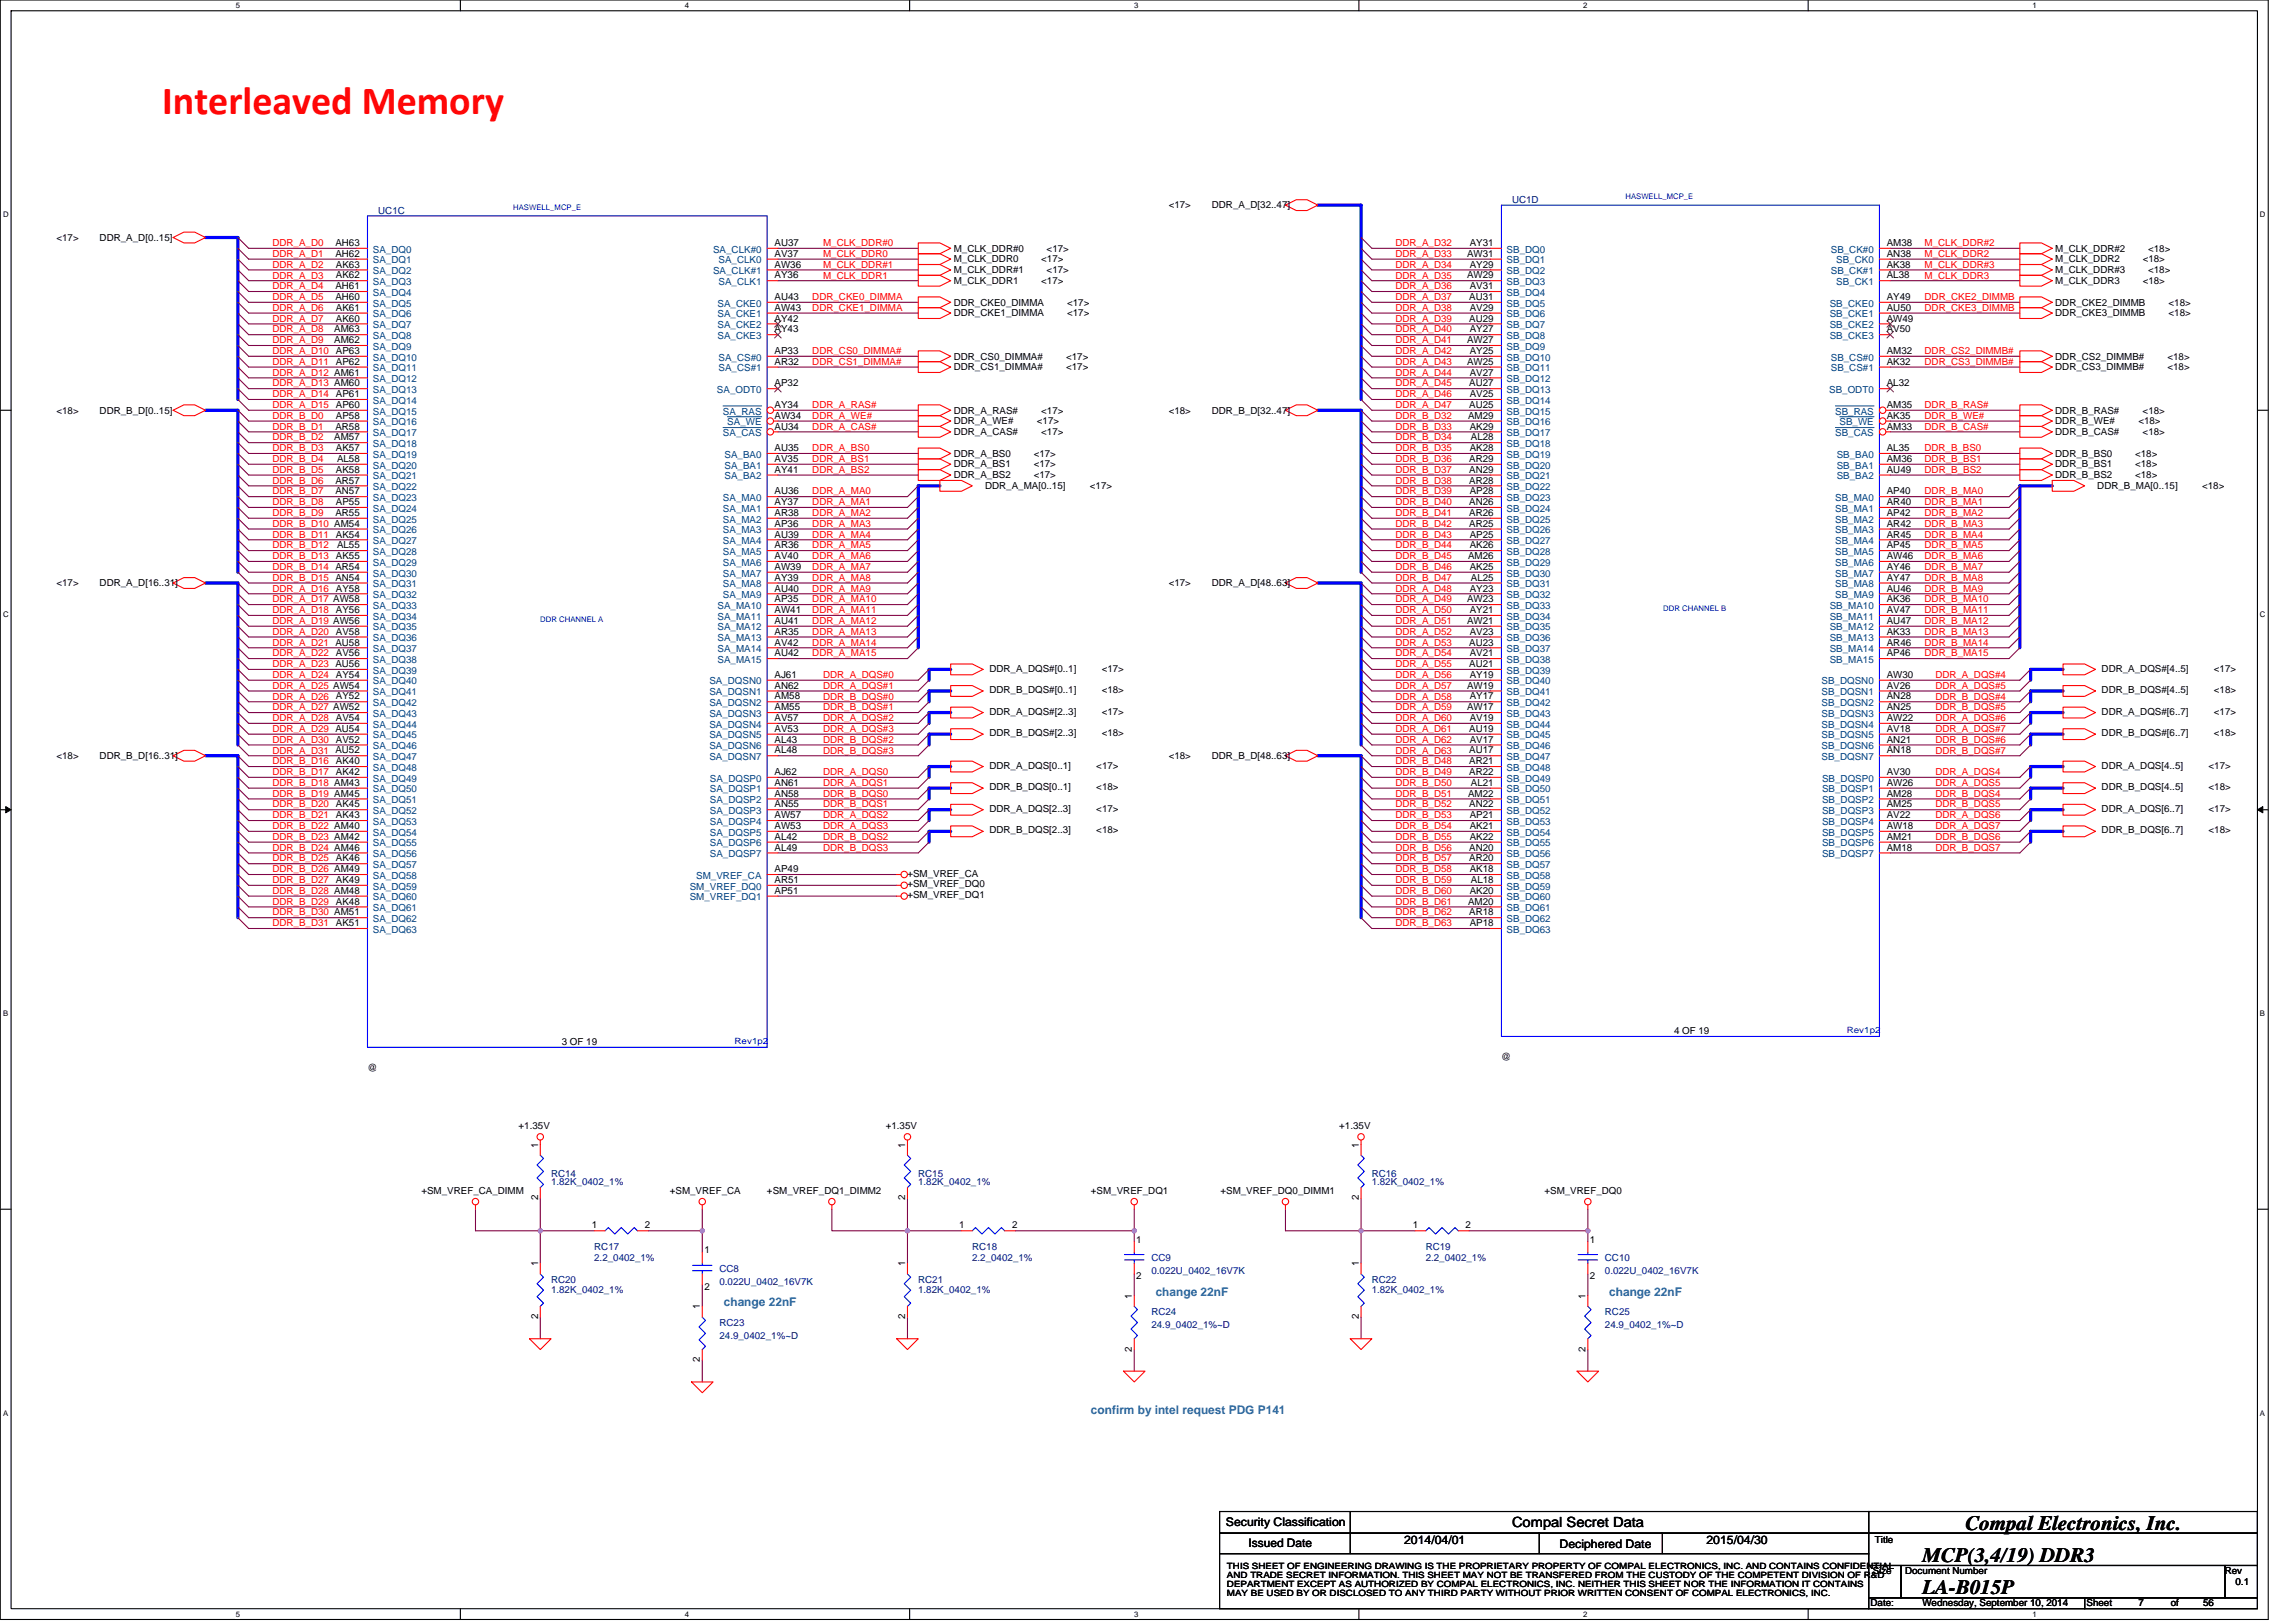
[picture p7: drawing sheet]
<svg xmlns="http://www.w3.org/2000/svg" width="297mm" height="210mm" viewBox="0 0 297 210" stroke-linecap="round" stroke-linejoin="round" font-family="sans-serif">
<defs><g id="words">
<text font-size="5.2" fill="#f00" x="21" y="14.7">Interleaved Memory</text>
<g font-size="2.7">
<text x="254.3" y="197.9">Compal Electronics, Inc.</text>
<text x="248.7" y="202.1">MCP(3,4/19) DDR3</text>
<text x="248.7" y="206.3">LA-B015P</text>
</g>
<text font-size="1.8" x="195.6" y="197.6">Compal Secret Data</text>
<g font-size="1.5" fill="#0080c0">
<text x="149.5" y="167.7">change 22nF</text>
<text x="208.2" y="167.7">change 22nF</text>
<text x="93.6" y="169.1">change 22nF</text>
<text x="141.1" y="183">confirm by intel request PDG P141</text>
</g>
<g font-size="1.5">
<text x="158.6" y="197.5">Security Classification</text>
<text x="161.5" y="200.2">Issued Date</text>
<text x="181.6" y="199.8">2014/04/01</text>
<text x="201.8" y="200.3">Deciphered Date</text>
<text x="220.8" y="199.8">2015/04/30</text>
</g>
<g font-size="1.3" fill="#000080">
<text x="48.9" y="27.7">UC1C</text>
<text x="195.6" y="26.3">UC1D</text>
<text x="71.3" y="152.3">RC14</text>
<text x="71.3" y="153.4">1.82K_0402_1%</text>
<text x="118.8" y="152.3">RC15</text>
<text x="118.8" y="153.4">1.82K_0402_1%</text>
<text x="177.5" y="152.3">RC16</text>
<text x="177.5" y="153.4">1.82K_0402_1%</text>
<text x="76.9" y="161.8">RC17</text>
<text x="125.8" y="161.8">RC18</text>
<text x="184.4" y="161.8">RC19</text>
<text x="71.3" y="166">RC20</text>
<text x="71.3" y="167.4">1.82K_0402_1%</text>
<text x="76.9" y="163.2">2.2_0402_1%</text>
<text x="93.1" y="164.6">CC8</text>
<text x="93.1" y="166.2">0.022U_0402_16V7K</text>
<text x="118.8" y="166">RC21</text>
<text x="118.8" y="167.4">1.82K_0402_1%</text>
<text x="125.8" y="163.2">2.2_0402_1%</text>
<text x="149" y="163.2">CC9</text>
<text x="149" y="164.9">0.022U_0402_16V7K</text>
<text x="177.5" y="166">RC22</text>
<text x="177.5" y="167.4">1.82K_0402_1%</text>
<text x="184.4" y="163.2">2.2_0402_1%</text>
<text x="207.6" y="163.2">CC10</text>
<text x="207.6" y="164.9">0.022U_0402_16V7K</text>
<text x="93.1" y="171.6">RC23</text>
<text x="93.1" y="173.2">24.9_0402_1%~D</text>
<text x="149" y="170.2">RC24</text>
<text x="149" y="171.8">24.9_0402_1%~D</text>
<text x="207.6" y="170.2">RC25</text>
<text x="207.6" y="171.8">24.9_0402_1%~D</text>
</g>
<g font-size="1.3">
<text x="151.2" y="27">&lt;17&gt;</text>
<text x="156.8" y="27">DDR_A_D[32..47]</text>
<text x="7.3" y="31.2">&lt;17&gt;</text>
<text x="12.9" y="31.2">DDR_A_D[0..15]</text>
<text x="43.4" y="31.8">AH63</text>
<text x="43.4" y="33.2">AH62</text>
<text x="43.5" y="34.6">AK63</text>
<text x="100.2" y="33.2">AV37</text>
<text x="100.2" y="34.6">AW36</text>
<text x="100.2" y="31.8">AU37</text>
<text x="123.4" y="32.6">M_CLK_DDR#0</text>
<text x="123.4" y="34">M_CLK_DDR0</text>
<text x="123.4" y="35.4">M_CLK_DDR#1</text>
<text x="134.7" y="34">&lt;17&gt;</text>
<text x="135.4" y="32.6">&lt;17&gt;</text>
<text x="135.4" y="35.4">&lt;17&gt;</text>
<text x="189.8" y="33.2">AW31</text>
<text x="190.1" y="31.8">AY31</text>
<text x="190.1" y="34.6">AY29</text>
<text x="244.1" y="34.6">AK38</text>
<text x="244.1" y="31.8">AM38</text>
<text x="244.1" y="33.2">AN38</text>
<text x="265.9" y="32.6">M_CLK_DDR#2</text>
<text x="265.9" y="34">M_CLK_DDR2</text>
<text x="265.9" y="35.4">M_CLK_DDR#3</text>
<text x="277.2" y="34">&lt;18&gt;</text>
<text x="277.9" y="32.6">&lt;18&gt;</text>
<text x="277.9" y="35.4">&lt;18&gt;</text>
<text x="43.4" y="37.4">AH61</text>
<text x="43.4" y="38.8">AH60</text>
<text x="43.5" y="36">AK62</text>
<text x="43.5" y="40.2">AK61</text>
<text x="43.5" y="41.6">AK60</text>
<text x="100.2" y="41.6">AY42</text>
<text x="100.2" y="40.2">AW43</text>
<text x="100.2" y="38.8">AU43</text>
<text x="100.2" y="36">AY36</text>
<text x="123.4" y="39.5">DDR_CKE0_DIMMA</text>
<text x="123.4" y="40.9">DDR_CKE1_DIMMA</text>
<text x="123.4" y="36.7">M_CLK_DDR1</text>
<text x="134.7" y="36.7">&lt;17&gt;</text>
<text x="138.1" y="39.5">&lt;17&gt;</text>
<text x="138.1" y="40.9">&lt;17&gt;</text>
<text x="189.8" y="36">AW29</text>
<text x="190.1" y="38.8">AU31</text>
<text x="190.1" y="41.6">AU29</text>
<text x="190.1" y="40.2">AV29</text>
<text x="190.1" y="37.4">AV31</text>
<text x="244.1" y="40.2">AU50</text>
<text x="244.1" y="41.6">AW49</text>
<text x="244.1" y="38.8">AY49</text>
<text x="244.1" y="36">AL38</text>
<text x="265.9" y="39.5">DDR_CKE2_DIMMB</text>
<text x="265.9" y="40.9">DDR_CKE3_DIMMB</text>
<text x="265.9" y="36.7">M_CLK_DDR3</text>
<text x="277.2" y="36.7">&lt;18&gt;</text>
<text x="280.6" y="39.5">&lt;18&gt;</text>
<text x="280.6" y="40.9">&lt;18&gt;</text>
<text x="43.3" y="43">AM63</text>
<text x="43.3" y="44.4">AM62</text>
<text x="43.5" y="45.8">AP63</text>
<text x="43.5" y="47.2">AP62</text>
<text x="100.2" y="43">AY43</text>
<text x="100.2" y="47.2">AR32</text>
<text x="100.2" y="45.8">AP33</text>
<text x="123.4" y="46.5">DDR_CS0_DIMMA#</text>
<text x="123.4" y="47.9">DDR_CS1_DIMMA#</text>
<text x="137.9" y="46.5">&lt;17&gt;</text>
<text x="137.9" y="47.9">&lt;17&gt;</text>
<text x="189.8" y="47.2">AW25</text>
<text x="189.8" y="44.4">AW27</text>
<text x="190.1" y="45.8">AY25</text>
<text x="190.1" y="43">AY27</text>
<text x="244.1" y="43">AV50</text>
<text x="244.1" y="47.2">AK32</text>
<text x="244.1" y="45.8">AM32</text>
<text x="265.9" y="46.5">DDR_CS2_DIMMB#</text>
<text x="265.9" y="47.9">DDR_CS3_DIMMB#</text>
<text x="280.4" y="46.5">&lt;18&gt;</text>
<text x="280.4" y="47.9">&lt;18&gt;</text>
<text x="7.3" y="53.5">&lt;18&gt;</text>
<text x="12.9" y="53.5">DDR_B_D[0..15]</text>
<text x="43.5" y="51.4">AP61</text>
<text x="43.5" y="52.8">AP60</text>
<text x="100.2" y="52.8">AY34</text>
<text x="100.2" y="50">AP32</text>
<text x="123.4" y="53.5">DDR_A_RAS#</text>
<text x="134.7" y="53.5">&lt;17&gt;</text>
<text x="151.2" y="53.5">&lt;18&gt;</text>
<text x="156.8" y="53.5">DDR_B_D[32..47]</text>
<text x="190.1" y="52.8">AU25</text>
<text x="190.1" y="50">AU27</text>
<text x="190.1" y="51.4">AV25</text>
<text x="190.1" y="48.6">AV27</text>
<text x="244.1" y="52.8">AM35</text>
<text x="244.1" y="50">AL32</text>
<text x="265.9" y="53.5">DDR_B_RAS#</text>
<text x="277.2" y="53.5">&lt;18&gt;</text>
<text x="43.3" y="57">AM57</text>
<text x="43.4" y="55.6">AR58</text>
<text x="43.5" y="54.2">AP58</text>
<text x="43.5" y="58.4">AK57</text>
<text x="43.6" y="59.8">AL58</text>
<text x="100.2" y="55.6">AU34</text>
<text x="100.2" y="54.2">AW34</text>
<text x="100.2" y="58.4">AU35</text>
<text x="100.2" y="59.8">AV35</text>
<text x="123.4" y="54.9">DDR_A_WE#</text>
<text x="123.4" y="56.3">DDR_A_CAS#</text>
<text x="123.4" y="59.1">DDR_A_BS0</text>
<text x="133.7" y="59.1">&lt;17&gt;</text>
<text x="134.1" y="54.9">&lt;17&gt;</text>
<text x="134.7" y="56.3">&lt;17&gt;</text>
<text x="189.9" y="54.2">AM29</text>
<text x="190.1" y="59.8">AR29</text>
<text x="190.1" y="55.6">AK29</text>
<text x="190.1" y="58.4">AK28</text>
<text x="190.3" y="57">AL28</text>
<text x="244.1" y="54.2">AK35</text>
<text x="244.1" y="55.6">AM33</text>
<text x="244.1" y="58.4">AL35</text>
<text x="244.1" y="59.8">AM36</text>
<text x="265.9" y="54.9">DDR_B_WE#</text>
<text x="265.9" y="56.3">DDR_B_CAS#</text>
<text x="265.9" y="59.1">DDR_B_BS0</text>
<text x="276.2" y="59.1">&lt;18&gt;</text>
<text x="276.6" y="54.9">&lt;18&gt;</text>
<text x="277.2" y="56.3">&lt;18&gt;</text>
<text x="43.4" y="62.6">AR57</text>
<text x="43.4" y="64">AN57</text>
<text x="43.5" y="61.2">AK58</text>
<text x="43.5" y="65.4">AP55</text>
<text x="100.2" y="61.2">AY41</text>
<text x="100.2" y="65.4">AY37</text>
<text x="100.2" y="64">AU36</text>
<text x="123.4" y="61.9">DDR_A_BS2</text>
<text x="123.4" y="60.5">DDR_A_BS1</text>
<text x="127.4" y="63.3">DDR_A_MA[0..15]</text>
<text x="133.7" y="61.9">&lt;17&gt;</text>
<text x="133.7" y="60.5">&lt;17&gt;</text>
<text x="141" y="63.3">&lt;17&gt;</text>
<text x="190.1" y="61.2">AN29</text>
<text x="190.1" y="62.6">AR28</text>
<text x="190.1" y="65.4">AN26</text>
<text x="190.1" y="64">AP28</text>
<text x="244.1" y="61.2">AU49</text>
<text x="244.1" y="64">AP40</text>
<text x="244.1" y="65.4">AR40</text>
<text x="265.9" y="60.5">DDR_B_BS1</text>
<text x="265.9" y="61.9">DDR_B_BS2</text>
<text x="271.3" y="63.3">DDR_B_MA[0..15]</text>
<text x="276.2" y="60.5">&lt;18&gt;</text>
<text x="276.2" y="61.9">&lt;18&gt;</text>
<text x="284.9" y="63.3">&lt;18&gt;</text>
<text x="43.4" y="66.8">AR55</text>
<text x="43.5" y="69.6">AK54</text>
<text x="43.6" y="71">AL55</text>
<text x="100.2" y="66.8">AR38</text>
<text x="100.2" y="68.2">AP36</text>
<text x="100.2" y="69.6">AU39</text>
<text x="100.2" y="71">AR36</text>
<text x="190.1" y="68.2">AR25</text>
<text x="190.1" y="66.8">AR26</text>
<text x="190.1" y="69.6">AP25</text>
<text x="190.1" y="71">AK26</text>
<text x="244.1" y="69.6">AR45</text>
<text x="244.1" y="71">AP45</text>
<text x="244.1" y="68.2">AR42</text>
<text x="244.1" y="66.8">AP42</text>
<text x="7.3" y="75.9">&lt;17&gt;</text>
<text x="12.9" y="75.9">DDR_A_D[16..31]</text>
<text x="43.5" y="72.4">AK55</text>
<text x="43.5" y="76.5">AY58</text>
<text x="100.2" y="77.9">AP35</text>
<text x="100.2" y="73.8">AW39</text>
<text x="100.2" y="72.4">AV40</text>
<text x="100.2" y="76.5">AU40</text>
<text x="100.2" y="75.2">AY39</text>
<text x="151.2" y="75.9">&lt;17&gt;</text>
<text x="156.8" y="75.9">DDR_A_D[48..63]</text>
<text x="189.8" y="77.9">AW23</text>
<text x="189.9" y="72.4">AM26</text>
<text x="190.1" y="76.5">AY23</text>
<text x="190.1" y="73.8">AK25</text>
<text x="190.3" y="75.2">AL25</text>
<text x="244.1" y="77.9">AK36</text>
<text x="244.1" y="76.5">AU46</text>
<text x="244.1" y="75.2">AY47</text>
<text x="244.1" y="72.4">AW46</text>
<text x="244.1" y="73.8">AY46</text>
<text x="43.5" y="79.3">AY56</text>
<text x="43.5" y="82.1">AV58</text>
<text x="100.2" y="79.3">AW41</text>
<text x="100.2" y="80.7">AU41</text>
<text x="100.2" y="83.5">AV42</text>
<text x="100.2" y="82.1">AR35</text>
<text x="189.8" y="80.7">AW21</text>
<text x="190.1" y="83.5">AU23</text>
<text x="190.1" y="82.1">AV23</text>
<text x="190.1" y="79.3">AY21</text>
<text x="244.1" y="83.5">AR46</text>
<text x="244.1" y="82.1">AK33</text>
<text x="244.1" y="79.3">AV47</text>
<text x="244.1" y="80.7">AU47</text>
<text x="43.5" y="84.9">AV56</text>
<text x="43.5" y="87.7">AY54</text>
<text x="100.2" y="84.9">AU42</text>
<text x="100.2" y="87.7">AJ61</text>
<text x="100.2" y="89.1">AN62</text>
<text x="128" y="86.9">DDR_A_DQS#[0..1]</text>
<text x="128" y="89.7">DDR_B_DQS#[0..1]</text>
<text x="142.5" y="86.9">&lt;17&gt;</text>
<text x="142.5" y="89.7">&lt;18&gt;</text>
<text x="189.8" y="89.1">AW19</text>
<text x="190.1" y="86.3">AU21</text>
<text x="190.1" y="87.7">AY19</text>
<text x="190.1" y="84.9">AV21</text>
<text x="244.1" y="84.9">AP46</text>
<text x="244.1" y="89.1">AV26</text>
<text x="244.1" y="87.7">AW30</text>
<text x="271.9" y="89.7">DDR_B_DQS#[4..5]</text>
<text x="271.9" y="86.9">DDR_A_DQS#[4..5]</text>
<text x="286.4" y="89.7">&lt;18&gt;</text>
<text x="286.4" y="86.9">&lt;17&gt;</text>
<text x="43.5" y="90.5">AY52</text>
<text x="43.5" y="93.3">AV54</text>
<text x="100.2" y="90.5">AM58</text>
<text x="100.2" y="91.9">AM55</text>
<text x="100.2" y="94.7">AV53</text>
<text x="100.2" y="93.3">AV57</text>
<text x="128" y="92.5">DDR_A_DQS#[2..3]</text>
<text x="128" y="95.3">DDR_B_DQS#[2..3]</text>
<text x="142.5" y="92.5">&lt;17&gt;</text>
<text x="142.5" y="95.3">&lt;18&gt;</text>
<text x="189.8" y="91.9">AW17</text>
<text x="190.1" y="94.7">AU19</text>
<text x="190.1" y="90.5">AY17</text>
<text x="190.1" y="93.3">AV19</text>
<text x="244.1" y="90.5">AN28</text>
<text x="244.1" y="91.9">AN25</text>
<text x="244.1" y="93.3">AW22</text>
<text x="244.1" y="94.7">AV18</text>
<text x="271.9" y="95.3">DDR_B_DQS#[6..7]</text>
<text x="271.9" y="92.5">DDR_A_DQS#[6..7]</text>
<text x="286.4" y="95.3">&lt;18&gt;</text>
<text x="286.4" y="92.5">&lt;17&gt;</text>
<text x="7.3" y="98.2">&lt;18&gt;</text>
<text x="12.9" y="98.2">DDR_B_D[16..31]</text>
<text x="43.5" y="96.1">AV52</text>
<text x="43.5" y="98.9">AK40</text>
<text x="43.5" y="100.3">AK42</text>
<text x="100.2" y="101.7">AN61</text>
<text x="100.2" y="100.3">AJ62</text>
<text x="100.2" y="97.5">AL48</text>
<text x="100.2" y="96.1">AL43</text>
<text x="128" y="99.5">DDR_A_DQS[0..1]</text>
<text x="141.8" y="99.5">&lt;17&gt;</text>
<text x="151.2" y="98.2">&lt;18&gt;</text>
<text x="156.8" y="98.2">DDR_B_D[48..63]</text>
<text x="190.1" y="97.5">AU17</text>
<text x="190.1" y="98.9">AR21</text>
<text x="190.1" y="100.3">AR22</text>
<text x="190.1" y="96.1">AV17</text>
<text x="190.3" y="101.7">AL21</text>
<text x="244.1" y="100.3">AV30</text>
<text x="244.1" y="101.7">AW26</text>
<text x="244.1" y="97.5">AN18</text>
<text x="244.1" y="96.1">AN21</text>
<text x="271.9" y="99.5">DDR_A_DQS[4..5]</text>
<text x="285.7" y="99.5">&lt;17&gt;</text>
<text x="43.5" y="104.5">AK45</text>
<text x="43.5" y="105.9">AK43</text>
<text x="100.2" y="105.9">AW57</text>
<text x="100.2" y="104.5">AN55</text>
<text x="100.2" y="103.1">AN58</text>
<text x="100.2" y="107.3">AW53</text>
<text x="128" y="107.9">DDR_B_DQS[2..3]</text>
<text x="128" y="105.1">DDR_A_DQS[2..3]</text>
<text x="128" y="102.3">DDR_B_DQS[0..1]</text>
<text x="141.8" y="107.9">&lt;18&gt;</text>
<text x="141.8" y="105.1">&lt;17&gt;</text>
<text x="141.8" y="102.3">&lt;18&gt;</text>
<text x="189.9" y="103.1">AM22</text>
<text x="190.1" y="104.5">AN22</text>
<text x="190.1" y="105.9">AP21</text>
<text x="190.1" y="107.3">AK21</text>
<text x="244.1" y="105.9">AV22</text>
<text x="244.1" y="107.3">AW18</text>
<text x="244.1" y="104.5">AM25</text>
<text x="244.1" y="103.1">AM28</text>
<text x="271.9" y="107.9">DDR_B_DQS[6..7]</text>
<text x="271.9" y="105.1">DDR_A_DQS[6..7]</text>
<text x="271.9" y="102.3">DDR_B_DQS[4..5]</text>
<text x="285.7" y="107.9">&lt;18&gt;</text>
<text x="285.7" y="105.1">&lt;17&gt;</text>
<text x="285.7" y="102.3">&lt;18&gt;</text>
<text x="43.5" y="111.5">AK46</text>
<text x="100.2" y="108.7">AL42</text>
<text x="100.2" y="110.1">AL49</text>
<text x="100.2" y="112.9">AP49</text>
<text x="117.4" y="113.4">+SM_VREF_CA</text>
<text x="190.1" y="111.5">AR20</text>
<text x="190.1" y="110.1">AN20</text>
<text x="190.1" y="112.9">AK18</text>
<text x="190.1" y="108.7">AK22</text>
<text x="244.1" y="108.7">AM21</text>
<text x="244.1" y="110.1">AM18</text>
<text x="43.5" y="114.3">AK49</text>
<text x="43.5" y="117.1">AK48</text>
<text x="43.5" y="119.9">AK51</text>
<text x="100.2" y="115.7">AP51</text>
<text x="100.2" y="114.3">AR51</text>
<text x="117.4" y="114.8">+SM_VREF_DQ0</text>
<text x="117.4" y="116.2">+SM_VREF_DQ1</text>
<text x="189.9" y="117.1">AM20</text>
<text x="190.1" y="118.5">AR18</text>
<text x="190.1" y="119.9">AP18</text>
<text x="190.1" y="115.7">AK20</text>
<text x="190.3" y="114.3">AL18</text>
<text x="72.7" y="135.2">3 OF 19</text>
<text x="194.2" y="137.2">@</text>
<text x="216.6" y="133.8">4 OF 19</text>
<text x="47.5" y="138.6">@</text>
<text x="67.1" y="146.1">+1.35V</text>
<text x="69.6" y="148.5" transform="rotate(-90 69.6 148.5)">1</text>
<text x="114.6" y="146.1">+1.35V</text>
<text x="117.1" y="148.5" transform="rotate(-90 117.1 148.5)">1</text>
<text x="173.3" y="146.1">+1.35V</text>
<text x="175.8" y="148.5" transform="rotate(-90 175.8 148.5)">1</text>
<text x="54.5" y="154.5">+SM_VREF_CA_DIMM</text>
<text x="69.6" y="155.4" transform="rotate(-90 69.6 155.4)">2</text>
<text x="86.7" y="154.5">+SM_VREF_CA</text>
<text x="99.2" y="154.5">+SM_VREF_DQ1_DIMM2</text>
<text x="117.1" y="155.4" transform="rotate(-90 117.1 155.4)">2</text>
<text x="141.1" y="154.5">+SM_VREF_DQ1</text>
<text x="157.9" y="154.5">+SM_VREF_DQ0_DIMM1</text>
<text x="175.8" y="155.4" transform="rotate(-90 175.8 155.4)">2</text>
<text x="199.8" y="154.5">+SM_VREF_DQ0</text>
<text x="76.6" y="159">1</text>
<text x="83.4" y="159">2</text>
<text x="124.1" y="159">1</text>
<text x="130.9" y="159">2</text>
<text x="147" y="160.8">1</text>
<text x="182.8" y="159">1</text>
<text x="189.6" y="159">2</text>
<text x="205.7" y="160.8">1</text>
<text x="69.6" y="163.9" transform="rotate(-90 69.6 163.9)">1</text>
<text x="91.1" y="162.2">1</text>
<text x="91.1" y="166.9">2</text>
<text x="117.1" y="163.9" transform="rotate(-90 117.1 163.9)">1</text>
<text x="147" y="165.6">2</text>
<text x="175.8" y="163.9" transform="rotate(-90 175.8 163.9)">1</text>
<text x="205.7" y="165.6">2</text>
<text x="69.6" y="170.7" transform="rotate(-90 69.6 170.7)">2</text>
<text x="90.6" y="169.5" transform="rotate(-90 90.6 169.5)">1</text>
<text x="117.1" y="170.7" transform="rotate(-90 117.1 170.7)">2</text>
<text x="146.4" y="168.1" transform="rotate(-90 146.4 168.1)">1</text>
<text x="175.8" y="170.7" transform="rotate(-90 175.8 170.7)">2</text>
<text x="205.1" y="168.1" transform="rotate(-90 205.1 168.1)">1</text>
<text x="90.6" y="176.3" transform="rotate(-90 90.6 176.3)">2</text>
<text x="146.4" y="174.9" transform="rotate(-90 146.4 174.9)">2</text>
<text x="205.1" y="174.9" transform="rotate(-90 205.1 174.9)">2</text>
<text x="242.3" y="203.7">Size</text>
<text x="242.6" y="199.6">Title</text>
<text x="246.5" y="203.7">Document Number</text>
<text x="287.8" y="203.7">Rev</text>
<text x="242" y="207.9">Date:</text>
<text x="248.7" y="207.9">Wednesday, September 10, 2014</text>
<text x="269.9" y="207.9">Sheet</text>
<text x="276.6" y="207.9">7</text>
<text x="280.8" y="207.9">of</text>
<text x="285" y="207.9">56</text>
<text x="289.2" y="205.1">0.1</text>
</g>
<g font-size="1.3" fill="#f00">
<text x="35.2" y="34.6">DDR_A_D2</text>
<text x="35.2" y="33.2">DDR_A_D1</text>
<text x="35.2" y="31.9">DDR_A_D0</text>
<text x="106.5" y="33.2">M_CLK_DDR0</text>
<text x="106.5" y="31.9">M_CLK_DDR#0</text>
<text x="106.5" y="34.6">M_CLK_DDR#1</text>
<text x="180.5" y="33.2">DDR_A_D33</text>
<text x="180.5" y="34.6">DDR_A_D34</text>
<text x="180.5" y="31.9">DDR_A_D32</text>
<text x="249" y="34.6">M_CLK_DDR#3</text>
<text x="249" y="31.9">M_CLK_DDR#2</text>
<text x="249" y="33.2">M_CLK_DDR2</text>
<text x="35.2" y="36">DDR_A_D3</text>
<text x="35.2" y="38.8">DDR_A_D5</text>
<text x="35.2" y="37.4">DDR_A_D4</text>
<text x="35.2" y="40.2">DDR_A_D6</text>
<text x="35.2" y="41.6">DDR_A_D7</text>
<text x="105.1" y="40.2">DDR_CKE1_DIMMA</text>
<text x="105.1" y="38.8">DDR_CKE0_DIMMA</text>
<text x="106.5" y="36">M_CLK_DDR1</text>
<text x="180.5" y="36">DDR_A_D35</text>
<text x="180.5" y="41.6">DDR_A_D39</text>
<text x="180.5" y="38.8">DDR_A_D37</text>
<text x="180.5" y="37.4">DDR_A_D36</text>
<text x="180.5" y="40.2">DDR_A_D38</text>
<text x="249" y="38.8">DDR_CKE2_DIMMB</text>
<text x="249" y="40.2">DDR_CKE3_DIMMB</text>
<text x="249" y="36">M_CLK_DDR3</text>
<text x="35.2" y="44.4">DDR_A_D9</text>
<text x="35.2" y="43">DDR_A_D8</text>
<text x="35.2" y="45.8">DDR_A_D10</text>
<text x="35.2" y="47.2">DDR_A_D11</text>
<text x="105.1" y="47.2">DDR_CS1_DIMMA#</text>
<text x="105.1" y="45.8">DDR_CS0_DIMMA#</text>
<text x="180.5" y="45.8">DDR_A_D42</text>
<text x="180.5" y="47.2">DDR_A_D43</text>
<text x="180.5" y="43">DDR_A_D40</text>
<text x="180.5" y="44.4">DDR_A_D41</text>
<text x="249" y="45.8">DDR_CS2_DIMMB#</text>
<text x="249" y="47.2">DDR_CS3_DIMMB#</text>
<text x="35.2" y="51.4">DDR_A_D14</text>
<text x="35.2" y="50">DDR_A_D13 AM60</text>
<text x="35.2" y="48.6">DDR_A_D12 AM61</text>
<text x="35.2" y="52.8">DDR_A_D15</text>
<text x="105.1" y="52.8">DDR_A_RAS#</text>
<text x="180.5" y="52.8">DDR_A_D47</text>
<text x="180.5" y="51.4">DDR_A_D46</text>
<text x="180.5" y="48.6">DDR_A_D44</text>
<text x="180.5" y="50">DDR_A_D45</text>
<text x="249" y="52.8">DDR_B_RAS#</text>
<text x="35.2" y="58.4">DDR_B_D3</text>
<text x="35.2" y="59.8">DDR_B_D4</text>
<text x="35.2" y="57">DDR_B_D2</text>
<text x="35.2" y="54.2">DDR_B_D0</text>
<text x="35.2" y="55.6">DDR_B_D1</text>
<text x="105.1" y="58.4">DDR_A_BS0</text>
<text x="105.1" y="59.8">DDR_A_BS1</text>
<text x="105.1" y="54.2">DDR_A_WE#</text>
<text x="105.1" y="55.6">DDR_A_CAS#</text>
<text x="180.5" y="54.2">DDR_B_D32</text>
<text x="180.5" y="57">DDR_B_D34</text>
<text x="180.5" y="58.4">DDR_B_D35</text>
<text x="180.5" y="59.8">DDR_B_D36</text>
<text x="180.5" y="55.6">DDR_B_D33</text>
<text x="249" y="58.4">DDR_B_BS0</text>
<text x="249" y="59.8">DDR_B_BS1</text>
<text x="249" y="55.6">DDR_B_CAS#</text>
<text x="249" y="54.2">DDR_B_WE#</text>
<text x="35.2" y="65.4">DDR_B_D8</text>
<text x="35.2" y="64">DDR_B_D7</text>
<text x="35.2" y="61.2">DDR_B_D5</text>
<text x="35.2" y="62.6">DDR_B_D6</text>
<text x="105.1" y="64">DDR_A_MA0</text>
<text x="105.1" y="65.4">DDR_A_MA1</text>
<text x="105.1" y="61.2">DDR_A_BS2</text>
<text x="180.5" y="62.6">DDR_B_D38</text>
<text x="180.5" y="61.2">DDR_B_D37</text>
<text x="180.5" y="65.4">DDR_B_D40</text>
<text x="180.5" y="64">DDR_B_D39</text>
<text x="249" y="61.2">DDR_B_BS2</text>
<text x="249" y="64">DDR_B_MA0</text>
<text x="249" y="65.4">DDR_B_MA1</text>
<text x="35.2" y="68.2">DDR_B_D10 AM54</text>
<text x="35.2" y="66.8">DDR_B_D9</text>
<text x="35.2" y="71">DDR_B_D12</text>
<text x="35.2" y="69.6">DDR_B_D11</text>
<text x="105.1" y="68.2">DDR_A_MA3</text>
<text x="105.1" y="66.8">DDR_A_MA2</text>
<text x="105.1" y="71">DDR_A_MA5</text>
<text x="105.1" y="69.6">DDR_A_MA4</text>
<text x="180.5" y="66.8">DDR_B_D41</text>
<text x="180.5" y="71">DDR_B_D44</text>
<text x="180.5" y="68.2">DDR_B_D42</text>
<text x="180.5" y="69.6">DDR_B_D43</text>
<text x="249" y="71">DDR_B_MA5</text>
<text x="249" y="66.8">DDR_B_MA2</text>
<text x="249" y="69.6">DDR_B_MA4</text>
<text x="249" y="68.2">DDR_B_MA3</text>
<text x="35.2" y="73.8">DDR_B_D14 AR54</text>
<text x="35.2" y="72.4">DDR_B_D13</text>
<text x="35.2" y="75.2">DDR_B_D15 AN54</text>
<text x="35.2" y="78">DDR_A_D17 AW58</text>
<text x="35.2" y="76.6">DDR_A_D16</text>
<text x="105.1" y="73.8">DDR_A_MA7</text>
<text x="105.1" y="75.2">DDR_A_MA8</text>
<text x="105.1" y="78">DDR_A_MA10</text>
<text x="105.1" y="76.6">DDR_A_MA9</text>
<text x="105.1" y="72.4">DDR_A_MA6</text>
<text x="180.5" y="75.2">DDR_B_D47</text>
<text x="180.5" y="73.8">DDR_B_D46</text>
<text x="180.5" y="72.4">DDR_B_D45</text>
<text x="180.5" y="76.6">DDR_A_D48</text>
<text x="180.5" y="78">DDR_A_D49</text>
<text x="249" y="78">DDR_B_MA10</text>
<text x="249" y="76.6">DDR_B_MA9</text>
<text x="249" y="73.8">DDR_B_MA7</text>
<text x="249" y="72.4">DDR_B_MA6</text>
<text x="249" y="75.2">DDR_B_MA8</text>
<text x="35.2" y="83.5">DDR_A_D21 AU58</text>
<text x="35.2" y="79.3">DDR_A_D18</text>
<text x="35.2" y="80.7">DDR_A_D19 AW56</text>
<text x="35.2" y="82.1">DDR_A_D20</text>
<text x="105.1" y="82.1">DDR_A_MA13</text>
<text x="105.1" y="83.5">DDR_A_MA14</text>
<text x="105.1" y="79.3">DDR_A_MA11</text>
<text x="105.1" y="80.7">DDR_A_MA12</text>
<text x="180.5" y="83.5">DDR_A_D53</text>
<text x="180.5" y="80.7">DDR_A_D51</text>
<text x="180.5" y="79.3">DDR_A_D50</text>
<text x="180.5" y="82.1">DDR_A_D52</text>
<text x="249" y="83.5">DDR_B_MA14</text>
<text x="249" y="82.1">DDR_B_MA13</text>
<text x="249" y="79.3">DDR_B_MA11</text>
<text x="249" y="80.7">DDR_B_MA12</text>
<text x="35.2" y="86.3">DDR_A_D23 AU56</text>
<text x="35.2" y="87.7">DDR_A_D24</text>
<text x="35.2" y="84.9">DDR_A_D22</text>
<text x="35.2" y="89.1">DDR_A_D25 AW54</text>
<text x="105.1" y="84.9">DDR_A_MA15</text>
<text x="106.5" y="89.1">DDR_A_DQS#1</text>
<text x="106.5" y="87.7">DDR_A_DQS#0</text>
<text x="180.5" y="87.7">DDR_A_D56</text>
<text x="180.5" y="89.1">DDR_A_D57</text>
<text x="180.5" y="84.9">DDR_A_D54</text>
<text x="180.5" y="86.3">DDR_A_D55</text>
<text x="249" y="84.9">DDR_B_MA15</text>
<text x="250.4" y="89.1">DDR_A_DQS#5</text>
<text x="250.4" y="87.7">DDR_A_DQS#4</text>
<text x="35.2" y="91.9">DDR_A_D27 AW52</text>
<text x="35.2" y="93.3">DDR_A_D28</text>
<text x="35.2" y="94.7">DDR_A_D29 AU54</text>
<text x="35.2" y="90.5">DDR_A_D26</text>
<text x="106.5" y="93.3">DDR_A_DQS#2</text>
<text x="106.5" y="94.7">DDR_A_DQS#3</text>
<text x="106.5" y="91.9">DDR_B_DQS#1</text>
<text x="106.5" y="90.5">DDR_B_DQS#0</text>
<text x="180.5" y="91.9">DDR_A_D59</text>
<text x="180.5" y="94.7">DDR_A_D61</text>
<text x="180.5" y="90.5">DDR_A_D58</text>
<text x="180.5" y="93.3">DDR_A_D60</text>
<text x="250.4" y="94.7">DDR_A_DQS#7</text>
<text x="250.4" y="90.5">DDR_B_DQS#4</text>
<text x="250.4" y="91.9">DDR_B_DQS#5</text>
<text x="250.4" y="93.3">DDR_A_DQS#6</text>
<text x="35.2" y="97.5">DDR_A_D31 AU52</text>
<text x="35.2" y="96.1">DDR_A_D30</text>
<text x="35.2" y="100.3">DDR_B_D17</text>
<text x="35.2" y="101.7">DDR_B_D18 AM43</text>
<text x="35.2" y="98.9">DDR_B_D16</text>
<text x="106.5" y="97.5">DDR_B_DQS#3</text>
<text x="106.5" y="96.1">DDR_B_DQS#2</text>
<text x="106.5" y="101.7">DDR_A_DQS1</text>
<text x="106.5" y="100.3">DDR_A_DQS0</text>
<text x="180.5" y="101.7">DDR_B_D50</text>
<text x="180.5" y="100.3">DDR_B_D49</text>
<text x="180.5" y="98.9">DDR_B_D48</text>
<text x="180.5" y="96.1">DDR_A_D62</text>
<text x="180.5" y="97.5">DDR_A_D63</text>
<text x="250.4" y="97.5">DDR_B_DQS#7</text>
<text x="250.4" y="96.1">DDR_B_DQS#6</text>
<text x="250.4" y="100.3">DDR_A_DQS4</text>
<text x="250.4" y="101.7">DDR_A_DQS5</text>
<text x="35.2" y="103.1">DDR_B_D19 AM45</text>
<text x="35.2" y="104.5">DDR_B_D20</text>
<text x="35.2" y="105.9">DDR_B_D21</text>
<text x="35.2" y="107.3">DDR_B_D22 AM40</text>
<text x="106.5" y="104.5">DDR_B_DQS1</text>
<text x="106.5" y="103.1">DDR_B_DQS0</text>
<text x="106.5" y="105.9">DDR_A_DQS2</text>
<text x="106.5" y="107.3">DDR_A_DQS3</text>
<text x="180.5" y="104.5">DDR_B_D52</text>
<text x="180.5" y="107.3">DDR_B_D54</text>
<text x="180.5" y="105.9">DDR_B_D53</text>
<text x="180.5" y="103.1">DDR_B_D51</text>
<text x="250.4" y="103.1">DDR_B_DQS4</text>
<text x="250.4" y="105.9">DDR_A_DQS6</text>
<text x="250.4" y="107.3">DDR_A_DQS7</text>
<text x="250.4" y="104.5">DDR_B_DQS5</text>
<text x="35.2" y="111.5">DDR_B_D25</text>
<text x="35.2" y="112.9">DDR_B_D26 AM49</text>
<text x="35.2" y="110.1">DDR_B_D24 AM46</text>
<text x="35.2" y="108.7">DDR_B_D23 AM42</text>
<text x="106.5" y="110.1">DDR_B_DQS3</text>
<text x="106.5" y="108.7">DDR_B_DQS2</text>
<text x="180.5" y="108.7">DDR_B_D55</text>
<text x="180.5" y="110.1">DDR_B_D56</text>
<text x="180.5" y="111.5">DDR_B_D57</text>
<text x="180.5" y="112.9">DDR_B_D58</text>
<text x="250.4" y="110.1">DDR_B_DQS7</text>
<text x="250.4" y="108.7">DDR_B_DQS6</text>
<text x="35.2" y="117.1">DDR_B_D29</text>
<text x="35.2" y="119.9">DDR_B_D31</text>
<text x="35.2" y="115.7">DDR_B_D28 AM48</text>
<text x="35.2" y="118.5">DDR_B_D30 AM51</text>
<text x="35.2" y="114.3">DDR_B_D27</text>
<text x="180.5" y="114.3">DDR_B_D59</text>
<text x="180.5" y="119.9">DDR_B_D63</text>
<text x="180.5" y="115.7">DDR_B_D60</text>
<text x="180.5" y="118.5">DDR_B_D62</text>
<text x="180.5" y="117.1">DDR_B_D61</text>
</g>
<g font-size="1.3" fill="#004080">
<text x="48.2" y="32.7">SA_DQ0</text>
<text x="48.2" y="34.1">SA_DQ1</text>
<text x="48.2" y="35.5">SA_DQ2</text>
<text x="92.3" y="35.5">SA_CLK#1</text>
<text x="92.3" y="32.7">SA_CLK#0</text>
<text x="93" y="34.1">SA_CLK0</text>
<text x="194.9" y="32.7">SB_DQ0</text>
<text x="194.9" y="34.1">SB_DQ1</text>
<text x="194.9" y="35.5">SB_DQ2</text>
<text x="236.9" y="35.5">SB_CK#1</text>
<text x="236.9" y="32.7">SB_CK#0</text>
<text x="237.6" y="34.1">SB_CK0</text>
<text x="48.2" y="36.9">SA_DQ3</text>
<text x="48.2" y="38.3">SA_DQ4</text>
<text x="48.2" y="39.7">SA_DQ5</text>
<text x="48.2" y="41.1">SA_DQ6</text>
<text x="92.8" y="41.1">SA_CKE1</text>
<text x="92.8" y="39.7">SA_CKE0</text>
<text x="93" y="36.9">SA_CLK1</text>
<text x="194.9" y="39.7">SB_DQ5</text>
<text x="194.9" y="41.1">SB_DQ6</text>
<text x="194.9" y="36.9">SB_DQ3</text>
<text x="194.9" y="38.3">SB_DQ4</text>
<text x="236.7" y="41.1">SB_CKE1</text>
<text x="236.7" y="39.7">SB_CKE0</text>
<text x="237.6" y="36.9">SB_CK1</text>
<text x="48.2" y="42.5">SA_DQ7</text>
<text x="48.2" y="43.9">SA_DQ8</text>
<text x="48.2" y="45.3">SA_DQ9</text>
<text x="48.2" y="46.7">SA_DQ10</text>
<text x="92.8" y="42.5">SA_CKE2</text>
<text x="92.8" y="43.9">SA_CKE3</text>
<text x="93" y="46.7">SA_CS#0</text>
<text x="194.9" y="46.7">SB_DQ10</text>
<text x="194.9" y="42.5">SB_DQ7</text>
<text x="194.9" y="43.9">SB_DQ8</text>
<text x="194.9" y="45.3">SB_DQ9</text>
<text x="236.7" y="42.5">SB_CKE2</text>
<text x="236.7" y="43.9">SB_CKE3</text>
<text x="236.9" y="46.7">SB_CS#0</text>
<text x="48.2" y="48.1">SA_DQ11</text>
<text x="48.2" y="49.5">SA_DQ12</text>
<text x="48.2" y="50.9">SA_DQ13</text>
<text x="48.2" y="52.3">SA_DQ14</text>
<text x="48.2" y="53.7">SA_DQ15</text>
<text x="92.8" y="50.9">SA_ODT0</text>
<text x="93" y="48.1">SA_CS#1</text>
<text x="93.5" y="53.7">SA_RAS</text>
<text x="194.9" y="53.7">SB_DQ15</text>
<text x="194.9" y="48.1">SB_DQ11</text>
<text x="194.9" y="50.9">SB_DQ13</text>
<text x="194.9" y="52.3">SB_DQ14</text>
<text x="194.9" y="49.5">SB_DQ12</text>
<text x="236.6" y="50.9">SB_ODT0</text>
<text x="236.9" y="48.1">SB_CS#1</text>
<text x="237.4" y="53.7">SB_RAS</text>
<text x="48.2" y="55">SA_DQ16</text>
<text x="48.2" y="56.4">SA_DQ17</text>
<text x="48.2" y="57.8">SA_DQ18</text>
<text x="48.2" y="59.2">SA_DQ19</text>
<text x="93.5" y="56.4">SA_CAS</text>
<text x="93.7" y="59.2">SA_BA0</text>
<text x="94.1" y="55">SA_WE</text>
<text x="194.9" y="55">SB_DQ16</text>
<text x="194.9" y="56.4">SB_DQ17</text>
<text x="194.9" y="57.8">SB_DQ18</text>
<text x="194.9" y="59.2">SB_DQ19</text>
<text x="237.4" y="56.4">SB_CAS</text>
<text x="237.6" y="59.2">SB_BA0</text>
<text x="238" y="55">SB_WE</text>
<text x="48.2" y="60.6">SA_DQ20</text>
<text x="48.2" y="62">SA_DQ21</text>
<text x="48.2" y="63.4">SA_DQ22</text>
<text x="48.2" y="64.8">SA_DQ23</text>
<text x="93.5" y="64.8">SA_MA0</text>
<text x="93.7" y="60.6">SA_BA1</text>
<text x="93.7" y="62">SA_BA2</text>
<text x="194.9" y="60.6">SB_DQ20</text>
<text x="194.9" y="62">SB_DQ21</text>
<text x="194.9" y="63.4">SB_DQ22</text>
<text x="194.9" y="64.8">SB_DQ23</text>
<text x="237.4" y="64.8">SB_MA0</text>
<text x="237.6" y="62">SB_BA2</text>
<text x="237.6" y="60.6">SB_BA1</text>
<text x="48.2" y="67.6">SA_DQ25</text>
<text x="48.2" y="71.8">SA_DQ28</text>
<text x="48.2" y="66.2">SA_DQ24</text>
<text x="48.2" y="70.4">SA_DQ27</text>
<text x="48.2" y="69">SA_DQ26</text>
<text x="93.5" y="66.2">SA_MA1</text>
<text x="93.5" y="67.6">SA_MA2</text>
<text x="93.5" y="69">SA_MA3</text>
<text x="93.5" y="70.4">SA_MA4</text>
<text x="93.5" y="71.8">SA_MA5</text>
<text x="194.9" y="69">SB_DQ26</text>
<text x="194.9" y="67.6">SB_DQ25</text>
<text x="194.9" y="70.4">SB_DQ27</text>
<text x="194.9" y="71.8">SB_DQ28</text>
<text x="194.9" y="66.2">SB_DQ24</text>
<text x="237.4" y="70.4">SB_MA4</text>
<text x="237.4" y="71.8">SB_MA5</text>
<text x="237.4" y="69">SB_MA3</text>
<text x="237.4" y="67.6">SB_MA2</text>
<text x="237.4" y="66.2">SB_MA1</text>
<text x="48.2" y="73.2">SA_DQ29</text>
<text x="48.2" y="74.6">SA_DQ30</text>
<text x="48.2" y="76">SA_DQ31</text>
<text x="48.2" y="77.4">SA_DQ32</text>
<text x="93.5" y="74.6">SA_MA7</text>
<text x="93.5" y="73.2">SA_MA6</text>
<text x="93.5" y="77.4">SA_MA9</text>
<text x="93.5" y="76">SA_MA8</text>
<text x="194.9" y="76">SB_DQ31</text>
<text x="194.9" y="77.4">SB_DQ32</text>
<text x="194.9" y="74.6">SB_DQ30</text>
<text x="194.9" y="73.2">SB_DQ29</text>
<text x="237.4" y="77.4">SB_MA9</text>
<text x="237.4" y="76">SB_MA8</text>
<text x="237.4" y="73.2">SB_MA6</text>
<text x="237.4" y="74.6">SB_MA7</text>
<text x="48.2" y="78.8">SA_DQ33</text>
<text x="48.2" y="80.2">SA_DQ34</text>
<text x="48.2" y="81.6">SA_DQ35</text>
<text x="48.2" y="83">SA_DQ36</text>
<text x="92.8" y="80.2">SA_MA11</text>
<text x="92.8" y="81.6">SA_MA12</text>
<text x="92.8" y="78.8">SA_MA10</text>
<text x="92.8" y="83">SA_MA13</text>
<text x="194.9" y="83">SB_DQ36</text>
<text x="194.9" y="81.6">SB_DQ35</text>
<text x="194.9" y="78.8">SB_DQ33</text>
<text x="194.9" y="80.2">SB_DQ34</text>
<text x="236.7" y="83">SB_MA13</text>
<text x="236.7" y="78.8">SB_MA10</text>
<text x="236.7" y="80.2">SB_MA11</text>
<text x="236.7" y="81.6">SB_MA12</text>
<text x="48.2" y="84.4">SA_DQ37</text>
<text x="48.2" y="85.8">SA_DQ38</text>
<text x="48.2" y="87.2">SA_DQ39</text>
<text x="48.2" y="88.6">SA_DQ40</text>
<text x="48.2" y="90">SA_DQ41</text>
<text x="91.8" y="88.6">SA_DQSN0</text>
<text x="91.8" y="90">SA_DQSN1</text>
<text x="92.8" y="84.4">SA_MA14</text>
<text x="92.8" y="85.8">SA_MA15</text>
<text x="194.9" y="90">SB_DQ41</text>
<text x="194.9" y="88.6">SB_DQ40</text>
<text x="194.9" y="84.4">SB_DQ37</text>
<text x="194.9" y="85.8">SB_DQ38</text>
<text x="194.9" y="87.2">SB_DQ39</text>
<text x="235.7" y="90">SB_DQSN1</text>
<text x="235.7" y="88.6">SB_DQSN0</text>
<text x="236.7" y="84.4">SB_MA14</text>
<text x="236.7" y="85.8">SB_MA15</text>
<text x="48.2" y="91.4">SA_DQ42</text>
<text x="48.2" y="92.8">SA_DQ43</text>
<text x="48.2" y="94.2">SA_DQ44</text>
<text x="48.2" y="95.6">SA_DQ45</text>
<text x="91.8" y="91.4">SA_DQSN2</text>
<text x="91.8" y="92.8">SA_DQSN3</text>
<text x="91.8" y="95.6">SA_DQSN5</text>
<text x="91.8" y="94.2">SA_DQSN4</text>
<text x="194.9" y="95.6">SB_DQ45</text>
<text x="194.9" y="91.4">SB_DQ42</text>
<text x="194.9" y="92.8">SB_DQ43</text>
<text x="194.9" y="94.2">SB_DQ44</text>
<text x="235.7" y="91.4">SB_DQSN2</text>
<text x="235.7" y="92.8">SB_DQSN3</text>
<text x="235.7" y="94.2">SB_DQSN4</text>
<text x="235.7" y="95.6">SB_DQSN5</text>
<text x="48.2" y="97">SA_DQ46</text>
<text x="48.2" y="98.4">SA_DQ47</text>
<text x="48.2" y="99.8">SA_DQ48</text>
<text x="48.2" y="101.1">SA_DQ49</text>
<text x="91.8" y="98.4">SA_DQSN7</text>
<text x="91.8" y="97">SA_DQSN6</text>
<text x="91.8" y="101.1">SA_DQSP0</text>
<text x="194.9" y="97">SB_DQ46</text>
<text x="194.9" y="98.4">SB_DQ47</text>
<text x="194.9" y="99.8">SB_DQ48</text>
<text x="194.9" y="101.1">SB_DQ49</text>
<text x="235.7" y="98.4">SB_DQSN7</text>
<text x="235.7" y="97">SB_DQSN6</text>
<text x="235.7" y="101.1">SB_DQSP0</text>
<text x="48.2" y="102.5">SA_DQ50</text>
<text x="48.2" y="103.9">SA_DQ51</text>
<text x="48.2" y="105.3">SA_DQ52</text>
<text x="48.2" y="106.7">SA_DQ53</text>
<text x="91.8" y="102.5">SA_DQSP1</text>
<text x="91.8" y="106.7">SA_DQSP4</text>
<text x="91.8" y="105.3">SA_DQSP3</text>
<text x="91.8" y="103.9">SA_DQSP2</text>
<text x="194.9" y="103.9">SB_DQ51</text>
<text x="194.9" y="105.3">SB_DQ52</text>
<text x="194.9" y="106.7">SB_DQ53</text>
<text x="194.9" y="102.5">SB_DQ50</text>
<text x="235.7" y="106.7">SB_DQSP4</text>
<text x="235.7" y="105.3">SB_DQSP3</text>
<text x="235.7" y="103.9">SB_DQSP2</text>
<text x="235.7" y="102.5">SB_DQSP1</text>
<text x="48.2" y="108.1">SA_DQ54</text>
<text x="48.2" y="109.5">SA_DQ55</text>
<text x="48.2" y="110.9">SA_DQ56</text>
<text x="48.2" y="112.3">SA_DQ57</text>
<text x="48.2" y="113.7">SA_DQ58</text>
<text x="90.1" y="113.7">SM_VREF_CA</text>
<text x="91.8" y="109.5">SA_DQSP6</text>
<text x="91.8" y="108.1">SA_DQSP5</text>
<text x="91.8" y="110.9">SA_DQSP7</text>
<text x="194.9" y="112.3">SB_DQ57</text>
<text x="194.9" y="110.9">SB_DQ56</text>
<text x="194.9" y="113.7">SB_DQ58</text>
<text x="194.9" y="108.1">SB_DQ54</text>
<text x="194.9" y="109.5">SB_DQ55</text>
<text x="235.7" y="108.1">SB_DQSP5</text>
<text x="235.7" y="109.5">SB_DQSP6</text>
<text x="235.7" y="110.9">SB_DQSP7</text>
<text x="48.2" y="115.1">SA_DQ59</text>
<text x="48.2" y="116.5">SA_DQ60</text>
<text x="48.2" y="117.9">SA_DQ61</text>
<text x="48.2" y="119.3">SA_DQ62</text>
<text x="89.2" y="116.5">SM_VREF_DQ1</text>
<text x="89.2" y="115.1">SM_VREF_DQ0</text>
<text x="194.9" y="117.9">SB_DQ61</text>
<text x="194.9" y="119.3">SB_DQ62</text>
<text x="194.9" y="115.1">SB_DQ59</text>
<text x="194.9" y="116.5">SB_DQ60</text>
<text x="48.2" y="120.7">SA_DQ63</text>
<text x="194.9" y="120.7">SB_DQ63</text>
</g>
<g font-size="1.1" fill="#00f">
<text x="95" y="135.1">Rev1p2</text>
<text x="238.9" y="133.7">Rev1p2</text>
</g>
<g font-size="1.1">
<text x="158.7" y="203">THIS SHEET OF ENGINEERING DRAWING IS THE PROPRIETARY PROPERTY OF COMPAL ELECTRONICS, INC. AND CONTAINS CONFIDENTIAL</text>
<text x="158.7" y="204.2">AND TRADE SECRET INFORMATION. THIS SHEET MAY NOT BE TRANSFERED FROM THE CUSTODY OF THE COMPETENT DIVISION OF R&amp;D</text>
<text x="158.7" y="205.3">DEPARTMENT EXCEPT AS AUTHORIZED BY COMPAL ELECTRONICS, INC. NEITHER THIS SHEET NOR THE INFORMATION IT CONTAINS</text>
<text x="158.7" y="206.5">MAY BE USED BY OR DISCLOSED TO ANY THIRD PARTY WITHOUT PRIOR WRITTEN CONSENT OF COMPAL ELECTRONICS, INC.</text>
</g>
<g font-size="1">
<text x="30.5" y="1">5</text>
<text x="88.6" y="1">4</text>
<text x="146.7" y="1">3</text>
<text x="204.8" y="1">2</text>
<text x="263" y="1">1</text>
<text x=".4" y="28.1">D</text>
<text x="292.4" y="28.1">D</text>
<text x=".4" y="79.8">C</text>
<text x="292.4" y="79.8">C</text>
<text x=".4" y="131.5">B</text>
<text x="292.4" y="131.5">B</text>
<text x=".4" y="183.2">A</text>
<text x="292.4" y="183.2">A</text>
<text x="30.5" y="209.2">5</text>
<text x="88.6" y="209.2">4</text>
<text x="146.7" y="209.2">3</text>
<text x="204.8" y="209.2">2</text>
<text x="263" y="209.2">1</text>
</g>
<g font-size="1" fill="#00f">
<text x="66.4" y="27.2">HASWELL_MCP_E</text>
<text x="210.3" y="25.8">HASWELL_MCP_E</text>
<text x="69.9" y="80.5">DDR CHANNEL A</text>
<text x="215.2" y="79.1">DDR CHANNEL B</text>
</g>
</g></defs>
<path d="M0 0h293.4v209.6h-293.4zM1.4 1.4h290.6v206.8h-290.6z" fill="none" stroke="#000" stroke-width=".14"/>
<g fill="#fff">
<path d="M30.5 .1h.6v1.2h-.6z"/>
<path d="M30.5 208.3h.6v1.1h-.6z"/>
</g>
<path d="M59.6 0v1.4M59.6 208.2v1.4" fill="none" stroke="#000" stroke-width=".14"/>
<g fill="#fff">
<path d="M88.6 .1h.6v1.2h-.6z"/>
<path d="M88.6 208.3h.6v1.1h-.6z"/>
</g>
<path d="M117.7 0v1.4M117.7 208.2v1.4" fill="none" stroke="#000" stroke-width=".14"/>
<g fill="#fff">
<path d="M146.7 .1h.6v1.2h-.6z"/>
<path d="M146.7 208.3h.6v1.1h-.6z"/>
</g>
<path d="M175.8 0v1.4M175.8 208.2v1.4" fill="none" stroke="#000" stroke-width=".14"/>
<g fill="#fff">
<path d="M204.9 .1h.5v1.2h-.5z"/>
<path d="M204.9 208.3h.5v1.1h-.5z"/>
</g>
<path d="M233.9 0v1.4M233.9 208.2v1.4" fill="none" stroke="#000" stroke-width=".14"/>
<g fill="#fff">
<path d="M263 .1h.5v1.2h-.5z"/>
<path d="M263 208.3h.5v1.1h-.5z"/>
<path d="M.4 27.2h.7v1.2h-.7z"/>
<path d="M292.4 27.2h.7v1.2h-.7z"/>
<path d="M.4 78.9h.7v1.2h-.7z"/>
<path d="M292.4 78.9h.7v1.2h-.7z"/>
</g>
<path d="M0 53.1h1.4M292 53.1h1.4" fill="none" stroke="#000" stroke-width=".14"/>
<g fill="#fff">
<path d="M.4 130.6h.7v1.2h-.7z"/>
<path d="M292.4 130.6h.7v1.2h-.7z"/>
</g>
<path d="M0 104.8h1.4M292 104.8h1.4" fill="none" stroke="#000" stroke-width=".14"/>
<path d="M.7 104.4l.7 .4-.7 .4zM292 104.8l.7-.4v.8z" fill="#000"/>
<path d="M.7 104.4l.7 .4-.7 .4zM292 104.8l.7-.4v.8z" fill="none" stroke="#000" stroke-width=".13"/>
<g fill="#fff">
<path d="M.4 182.3h.7v1.1h-.7z"/>
<path d="M292.4 182.3h.7v1.1h-.7z"/>
</g>
<path d="M0 156.5h1.4M292 156.5h1.4" fill="none" stroke="#000" stroke-width=".14"/>
<path d="M244.5 39.1h16.8M100.6 40.5h18.2M244.5 58.7h16.8M244.5 61.5h16.8M244.5 60.1h16.8M76.9 159.3h-7v4.2M69.9 170.5v2.7" fill="none" stroke="#800040" stroke-width=".14"/>
<circle cx="69.9" cy="159.3" r=".28" fill="#f0f"/>
<circle cx="69.9" cy="159.3" r=".28" fill="none" stroke="#f0f" stroke-width=".14"/>
<path d="M244.5 40.5h16.8M90.9 159.3v2.8" fill="none" stroke="#800040" stroke-width=".14"/>
<circle cx="90.9" cy="159.3" r=".28" fill="#f0f"/>
<circle cx="90.9" cy="159.3" r=".28" fill="none" stroke="#f0f" stroke-width=".14"/>
<path d="M121.6 62.9h-2.8v20.9M261.3 62.9v20.9" fill="none" stroke="#00f" stroke-width=".42"/>
<g fill="none" stroke="#800040" stroke-width=".14">
<path d="M100.6 47.5h18.2M100.6 46.1h18.2M100.6 58.7h18.2M244.5 55.9h16.8M244.5 53.1h16.8M244.5 54.5h16.8M100.6 60.1h18.2M100.6 61.5h18.2M100.6 64.3h16.8M100.6 65.7h16.8M100.6 68.5h16.8M100.6 74.1h16.8"/>
<path d="M100.6 75.4h16.8M100.6 67.1h16.8M100.6 71.3h16.8M100.6 78.2h16.8M100.6 69.9h16.8M100.6 79.6h16.8M100.6 76.8h16.8M100.6 72.7h16.8M100.6 82.4h16.8M100.6 83.8h16.8M100.6 81h16.8M100.6 85.2h16.8"/>
<path d="M83.9 159.3h7M183.1 159.3h-7v4.2M90.9 166.3v2.8M90.9 176v2.8"/>
</g>
<circle cx="176.1" cy="159.3" r=".28" fill="#f0f"/>
<circle cx="176.1" cy="159.3" r=".28" fill="none" stroke="#f0f" stroke-width=".14"/>
<path d="M100.6 33.5h18.2M100.6 32.1h18.2M100.6 36.3h18.2M100.6 34.9h18.2M69.9 155.1v4.2h-8.4v-2.8M124.4 159.3h-7v4.2M146.7 159.3v1.4M166.3 156.5v2.8M117.4 170.5v2.7" fill="none" stroke="#800040" stroke-width=".14"/>
<circle cx="146.7" cy="159.3" r=".28" fill="#f0f"/>
<circle cx="146.7" cy="159.3" r=".28" fill="none" stroke="#f0f" stroke-width=".14"/>
<path d="M107.6 156.5v2.8h9.8M131.4 159.3h15.3M205.4 159.3v1.4M146.7 164.9v2.8M146.7 174.6v2.8M176.1 170.5v2.7" fill="none" stroke="#800040" stroke-width=".14"/>
<circle cx="205.4" cy="159.3" r=".28" fill="#f0f"/>
<circle cx="205.4" cy="159.3" r=".28" fill="none" stroke="#f0f" stroke-width=".14"/>
<path d="M117.4 155.1v4.2M190.1 159.3h15.3M205.4 164.9v2.8M205.4 174.6v2.8" fill="none" stroke="#800040" stroke-width=".14"/>
<circle cx="117.4" cy="159.3" r=".28" fill="#f0f"/>
<circle cx="117.4" cy="159.3" r=".28" fill="none" stroke="#f0f" stroke-width=".14"/>
<g fill="none" stroke="#800040" stroke-width=".14">
<path d="M30.8 33.5l1.4 1.4h13.9M30.8 32.1l1.4 1.4h13.9M30.8 30.7l1.4 1.4h13.9M30.8 34.9l1.4 1.4h13.9M30.8 37.7l1.4 1.4h13.9M30.8 36.3l1.4 1.4h13.9M30.8 39.1l1.4 1.4h13.9M100.6 39.1h18.2M176.1 34.9l1.4 1.4h15.3M176.1 32.1l1.4 1.4h15.3M176.1 37.7l1.4 1.4h15.3M176.1 36.3l1.4 1.4h15.3"/>
<path d="M176.1 33.5l1.4 1.4h15.3M176.1 39.1l1.4 1.4h15.3M176.1 30.7l1.4 1.4h15.3M244.5 36.3h16.8M244.5 34.9h16.8M244.5 32.1h16.8M244.5 33.5h16.8M30.8 57.3l1.4 1.4h13.9M30.8 58.7l1.4 1.4h13.9M30.8 55.9l1.4 1.4h13.9M30.8 53.1l1.4 1.4h13.9M30.8 54.5l1.4 1.4h13.9"/>
<path d="M30.8 43.3l1.4 1.4h13.9M30.8 41.9l1.4 1.4h13.9M30.8 50.3l1.4 1.4h13.9M30.8 48.9l1.4 1.4h13.9M30.8 40.5l1.4 1.4h13.9M30.8 44.7l1.4 1.4h13.9M30.8 47.5l1.4 1.4h13.9M30.8 46.1l1.4 1.4h13.9M30.8 51.7l1.4 1.4h13.9M100.6 53.1h18.2M100.6 54.5h18.2M100.6 55.9h18.2"/>
<path d="M176.1 44.7l1.4 1.4h15.3M176.1 51.7l1.4 1.4h15.3M176.1 40.5l1.4 1.4h15.3M176.1 46.1l1.4 1.4h15.3M176.1 41.9l1.4 1.4h15.3M176.1 50.3l1.4 1.4h15.3M176.1 47.5l1.4 1.4h15.3M176.1 43.3l1.4 1.4h15.3M176.1 48.9l1.4 1.4h15.3M176.1 53.1l1.4 1.4h15.3M176.1 55.9l1.4 1.4h15.3M176.1 57.3l1.4 1.4h15.3"/>
<path d="M176.1 58.7l1.4 1.4h15.3M176.1 54.5l1.4 1.4h15.3M244.5 46.1h16.8M244.5 47.5h16.8M30.8 64.3l1.4 1.4h13.9M30.8 72.7l1.4 1.4h13.9M30.8 71.3l1.4 1.4h13.9M30.8 62.9l1.4 1.4h13.9M30.8 74.1l1.4 1.3h13.9M30.8 67.1l1.4 1.4h13.9M30.8 60.1l1.4 1.4h13.9M30.8 61.5l1.4 1.4h13.9"/>
<path d="M30.8 65.7l1.4 1.4h13.9M30.8 69.9l1.4 1.4h13.9M30.8 68.5l1.4 1.4h13.9M30.8 76.8l1.4 1.4h13.9M30.8 78.2l1.4 1.4h13.9M30.8 75.4l1.4 1.4h13.9M30.8 79.6l1.4 1.4h13.9M118.8 68.5l-1.4 1.4M118.8 64.3l-1.4 1.4M118.8 71.3l-1.4 1.4M118.8 74.1l-1.4 1.3M118.8 76.8l-1.4 1.4"/>
<path d="M118.8 69.9l-1.4 1.4M118.8 78.2l-1.4 1.4M118.8 65.7l-1.4 1.4M118.8 79.6l-1.4 1.4M118.8 72.7l-1.4 1.4M118.8 67.1l-1.4 1.4M118.8 75.4l-1.4 1.4M118.8 62.9l-1.4 1.4M176.1 74.1l1.4 1.3h15.3M176.1 61.5l1.4 1.4h15.3M176.1 65.7l1.4 1.4h15.3M176.1 69.9l1.4 1.4h15.3"/>
<path d="M176.1 60.1l1.4 1.4h15.3M176.1 67.1l1.4 1.4h15.3M176.1 72.7l1.4 1.4h15.3M176.1 64.3l1.4 1.4h15.3M176.1 68.5l1.4 1.4h15.3M176.1 62.9l1.4 1.4h15.3M176.1 71.3l1.4 1.4h15.3M176.1 75.4l1.4 1.4h15.3M176.1 76.8l1.4 1.4h15.3M176.1 79.6l1.4 1.4h15.3M176.1 78.2l1.4 1.4h15.3M261.3 76.8l-1.4 1.4h-15.4"/>
<path d="M261.3 75.4l-1.4 1.4h-15.4M261.3 69.9l-1.4 1.4h-15.4M261.3 78.2l-1.4 1.4h-15.4M261.3 72.7l-1.4 1.4h-15.4M261.3 65.7l-1.4 1.4h-15.4M261.3 62.9l-1.4 1.4h-15.4M261.3 71.3l-1.4 1.4h-15.4M261.3 64.3l-1.4 1.4h-15.4M261.3 79.6l-1.4 1.4h-15.4M261.3 68.5l-1.4 1.4h-15.4M261.3 74.1l-1.4 1.3h-15.4M261.3 67.1l-1.4 1.4h-15.4"/>
<path d="M30.8 85.2l1.4 1.4h13.9M30.8 90.8l1.4 1.4h13.9M30.8 96.4l1.4 1.4h13.9M30.8 92.2l1.4 1.4h13.9M30.8 86.6l1.4 1.4h13.9M30.8 95l1.4 1.4h13.9M30.8 93.6l1.4 1.4h13.9M30.8 82.4l1.4 1.4h13.9M30.8 83.8l1.4 1.4h13.9M30.8 89.4l1.4 1.4h13.9M30.8 88l1.4 1.4h13.9M30.8 81l1.4 1.4h13.9"/>
<path d="M30.8 99.2l1.4 1.4h13.9M30.8 97.8l1.4 1.4h13.9M118.8 82.4l-1.4 1.4M118.8 81l-1.4 1.4M118.8 83.8l-1.4 1.4M120.2 92.2l-1.4 1.4h-18.2M120.2 93.6l-1.4 1.4h-18.2M120.2 90.8l-1.4 1.4h-18.2M120.2 89.4l-1.4 1.4h-18.2M120.2 96.4l-1.4 1.4h-18.2M120.2 95l-1.4 1.4h-18.2M120.2 88l-1.4 1.4h-18.2"/>
<path d="M120.2 86.6l-1.4 1.4h-18.2M120.2 99.2l-1.4 1.4h-18.2M176.1 99.2l1.4 1.4h15.3M176.1 97.8l1.4 1.4h15.3M176.1 86.6l1.4 1.4h15.3M176.1 90.8l1.4 1.4h15.3M176.1 88l1.4 1.4h15.3M176.1 93.6l1.4 1.4h15.3M176.1 82.4l1.4 1.4h15.3M176.1 83.8l1.4 1.4h15.3M176.1 89.4l1.4 1.4h15.3M176.1 95l1.4 1.4h15.3"/>
<path d="M176.1 92.2l1.4 1.4h15.3M176.1 96.4l1.4 1.4h15.3M176.1 81l1.4 1.4h15.3M176.1 85.2l1.4 1.4h15.3M261.3 82.4l-1.4 1.4h-15.4M261.3 81l-1.4 1.4h-15.4M261.3 83.8l-1.4 1.4h-15.4M262.7 93.6l-1.4 1.4h-16.8M262.7 88l-1.4 1.4h-16.8M262.7 89.4l-1.4 1.4h-16.8M262.7 96.4l-1.4 1.4h-16.8M262.7 90.8l-1.4 1.4h-16.8"/>
<path d="M262.7 86.6l-1.4 1.4h-16.8M262.7 95l-1.4 1.4h-16.8M262.7 92.2l-1.4 1.4h-16.8M262.7 99.2l-1.4 1.4h-16.8M30.8 102l1.4 1.4h13.9M30.8 116l1.4 1.4h13.9M30.8 103.4l1.4 1.4h13.9M30.8 104.8l1.4 1.4h13.9M30.8 118.8l1.4 1.4h13.9M30.8 110.4l1.4 1.4h13.9M30.8 111.8l1.4 1.4h13.9M30.8 114.6l1.4 1.4h13.9"/>
<path d="M30.8 117.4l1.4 1.4h13.9M30.8 113.2l1.4 1.4h13.9M30.8 106.2l1.4 1.4h13.9M30.8 100.6l1.4 1.4h13.9M30.8 109l1.4 1.4h13.9M30.8 107.6l1.4 1.4h13.9M100.6 113.2h15.4M100.6 114.6h15.4M100.6 116h15.4M120.2 109l-1.4 1.4h-18.2M120.2 107.6l-1.4 1.4h-18.2M120.2 103.4l-1.4 1.4h-18.2"/>
<path d="M120.2 102l-1.4 1.4h-18.2M120.2 100.6l-1.4 1.4h-18.2M120.2 104.8l-1.4 1.4h-18.2M120.2 106.2l-1.4 1.4h-18.2M176.1 113.2l1.4 1.4h15.3M176.1 100.6l1.4 1.4h15.3M176.1 107.6l1.4 1.4h15.3M176.1 103.4l1.4 1.4h15.3M176.1 118.8l1.4 1.4h15.3M176.1 109l1.4 1.4h15.3M176.1 114.6l1.4 1.4h15.3M176.1 106.2l1.4 1.4h15.3"/>
<path d="M176.1 110.4l1.4 1.4h15.3M176.1 104.8l1.4 1.4h15.3M176.1 117.4l1.4 1.4h15.3M176.1 102l1.4 1.4h15.3M176.1 116l1.4 1.4h15.3M176.1 111.8l1.4 1.4h15.3M262.7 102l-1.4 1.4h-16.8M262.7 109l-1.4 1.4h-16.8M262.7 104.8l-1.4 1.4h-16.8M262.7 100.6l-1.4 1.4h-16.8M262.7 106.2l-1.4 1.4h-16.8M262.7 103.4l-1.4 1.4h-16.8"/>
<path d="M262.7 107.6l-1.4 1.4h-16.8M90.9 156.5v2.8M146.7 156.5v2.8M176.1 155.1v4.2h-9.8M205.4 156.5v2.8"/>
</g>
<g fill="none" stroke="#00f" stroke-width=".42">
<path d="M26.6 30.7h4.2v21M170.5 26.5h5.6v25.2M26.6 53.1h4.2v21M170.5 53.1h5.6v21M26.6 75.4h4.2v21M170.5 75.4h5.6v21M261.3 62.9h4.2M26.6 97.8h4.2v21M123 95h-2.8v1.4M123 99.2h-2.8v1.4M123 86.6h-2.8v1.4M123 89.4h-2.8v1.4"/>
<path d="M123 92.2h-2.8v1.4M170.5 97.8h5.6v21M266.9 86.6h-4.2v1.4M266.9 99.2h-4.2v1.4M266.9 92.2h-4.2v1.4M266.9 89.4h-4.2v1.4M266.9 95h-4.2v1.4M123 107.6h-2.8v1.4M123 102h-2.8v1.4M123 104.8h-2.8v1.4M266.9 104.8h-4.2v1.4M266.9 102h-4.2v1.4"/>
<path d="M266.9 107.6h-4.2v1.4"/>
</g>
<g fill="none" stroke="#f00" stroke-width=".14">
<path d="M22.4 30.7l1.4-.7h1.4l1.4 .7-1.4 .7h-1.4zM118.8 31.4h2.8l1.4 .7-1.4 .7h-2.8zM118.8 32.8h2.8l1.4 .7-1.4 .7h-2.8zM118.8 34.2h2.8l1.4 .7-1.4 .7h-2.8zM118.8 38.4h2.8l1.4 .7-1.4 .7h-2.8zM118.8 39.8h2.8l1.4 .7-1.4 .7h-2.8zM118.8 35.6h2.8l1.4 .7-1.4 .7h-2.8zM166.3 26.5l1.4-.7h1.4l1.4 .7-1.4 .7h-1.4zM261.3 31.4h2.8l1.4 .7-1.4 .7h-2.8zM261.3 32.8h2.8l1.4 .7-1.4 .7h-2.8zM261.3 34.2h2.8l1.4 .7-1.4 .7h-2.8zM261.3 38.4h2.8l1.4 .7-1.4 .7h-2.8z"/>
<path d="M261.3 39.8h2.8l1.4 .7-1.4 .7h-2.8zM261.3 35.6h2.8l1.4 .7-1.4 .7h-2.8zM22.4 53.1l1.4-.7h1.4l1.4 .7-1.4 .7h-1.4zM118.8 53.8h2.8l1.4 .7-1.4 .7h-2.8zM118.8 55.2h2.8l1.4 .7-1.4 .7h-2.8zM118.8 58h2.8l1.4 .7-1.4 .7h-2.8zM118.8 59.4h2.8l1.4 .7-1.4 .7h-2.8zM118.8 52.4h2.8l1.4 .7-1.4 .7h-2.8zM118.8 45.4h2.8l1.4 .7-1.4 .7h-2.8zM118.8 46.8h2.8l1.4 .7-1.4 .7h-2.8zM166.3 53.1l1.4-.7h1.4l1.4 .7-1.4 .7h-1.4zM261.3 59.4h2.8l1.4 .7-1.4 .7h-2.8z"/>
<path d="M261.3 45.4h2.8l1.4 .7-1.4 .7h-2.8zM261.3 46.8h2.8l1.4 .7-1.4 .7h-2.8zM261.3 52.4h2.8l1.4 .7-1.4 .7h-2.8zM261.3 53.8h2.8l1.4 .7-1.4 .7h-2.8zM261.3 55.2h2.8l1.4 .7-1.4 .7h-2.8zM261.3 58h2.8l1.4 .7-1.4 .7h-2.8zM22.4 75.4l1.4-.7h1.4l1.4 .7-1.4 .7h-1.4zM118.8 60.8h2.8l1.4 .7-1.4 .7h-2.8zM121.6 62.2h2.8l1.4 .7-1.4 .7h-2.8zM166.3 75.4l1.4-.7h1.4l1.4 .7-1.4 .7h-1.4zM243.1 76.8h1.4M243.1 78.2h1.4"/>
<path d="M243.1 79.6h1.4M243.1 75.4h1.4M243.1 69.9h1.4M243.1 71.3h1.4M243.1 72.7h1.4M243.1 68.5h1.4M243.1 74.1h1.4M243.1 67.1h1.4M243.1 64.3h1.4M243.1 65.7h1.4M243.1 61.5h1.4M261.3 60.8h2.8l1.4 .7-1.4 .7h-2.8z"/>
<path d="M265.5 62.2h2.8l1.4 .7-1.4 .7h-2.8zM22.4 97.8l1.4-.7h1.4l1.4 .7-1.4 .7h-1.4zM123 98.5h2.8l1.4 .7-1.4 .7h-2.8zM123 85.9h2.8l1.4 .7-1.4 .7h-2.8zM123 88.7h2.8l1.4 .7-1.4 .7h-2.8zM123 91.5h2.8l1.4 .7-1.4 .7h-2.8zM123 94.3h2.8l1.4 .7-1.4 .7h-2.8zM166.3 97.8l1.4-.7h1.4l1.4 .7-1.4 .7h-1.4zM243.1 97.8h1.4M243.1 96.4h1.4M243.1 90.8h1.4M243.1 92.2h1.4"/>
<path d="M243.1 93.6h1.4M243.1 95h1.4M243.1 89.4h1.4M243.1 88h1.4M243.1 83.8h1.4M243.1 85.2h1.4M243.1 82.4h1.4M243.1 81h1.4M266.9 98.5h2.8l1.4 .7-1.4 .7h-2.8zM266.9 94.3h2.8l1.4 .7-1.4 .7h-2.8zM266.9 91.5h2.8l1.4 .7-1.4 .7h-2.8zM266.9 88.7h2.8l1.4 .7-1.4 .7h-2.8z"/>
<path d="M266.9 85.9h2.8l1.4 .7-1.4 .7h-2.8zM116 113.2h.6M116 114.6h.6M116 116h.6M123 106.9h2.8l1.4 .7-1.4 .7h-2.8zM123 104.1h2.8l1.4 .7-1.4 .7h-2.8zM123 101.3h2.8l1.4 .7-1.4 .7h-2.8zM243.1 106.2h1.4M243.1 107.6h1.4M243.1 109h1.4M243.1 104.8h1.4M243.1 110.4h1.4"/>
<path d="M243.1 103.4h1.4M243.1 100.6h1.4M243.1 102h1.4M266.9 106.9h2.8l1.4 .7-1.4 .7h-2.8zM266.9 104.1h2.8l1.4 .7-1.4 .7h-2.8zM266.9 101.3h2.8l1.4 .7-1.4 .7h-2.8zM61.5 155.9v.6M69.9 147.5v.6M90.9 155.9v.6M107.6 155.9v.6M117.4 147.5v.6M146.7 155.9v.6"/>
<path d="M166.3 155.9v.6M176.1 147.5v.6M183.1 159.3h1.4M188.7 159.3h1.4M205.4 155.9v.6M68.5 173.2h2.8l-1.4 1.4zM89.5 178.8h2.8l-1.4 1.4zM90.9 162.1v1.4M90.9 164.9v1.4M116 173.2h2.8l-1.4 1.4zM117.4 163.5v1.4M117.4 169.1v1.4"/>
<path d="M145.3 177.4h2.8l-1.4 1.4zM174.7 173.2h2.8l-1.4 1.4zM204 177.4h2.8l-1.4 1.4z"/>
<circle cx="117" cy="116" r=".42"/>
<circle cx="117" cy="113.2" r=".42"/>
<circle cx="117" cy="114.6" r=".42"/>
<circle cx="61.5" cy="155.5" r=".42"/>
<circle cx="69.9" cy="147.1" r=".42"/>
<circle cx="90.9" cy="155.5" r=".42"/>
<circle cx="107.6" cy="155.5" r=".42"/>
<circle cx="117.4" cy="147.1" r=".42"/>
<circle cx="146.7" cy="155.5" r=".42"/>
<circle cx="166.3" cy="155.5" r=".42"/>
<circle cx="176.1" cy="147.1" r=".42"/>
<circle cx="205.4" cy="155.5" r=".42"/>
</g>
<g fill="none" stroke="#000" stroke-width=".14">
<path d="M157.8 195.6h84v2.8h-84zM157.8 198.4h84v2.7h-84zM174.7 195.6v5.5M199.1 198.4v2.7M215.1 198.4v2.7M241.8 195.6h50.2v2.8h-50.2zM241.8 198.4h50.2v4.2h-50.2zM157.8 201.1h84v7.1h-84zM241.8 202.6h4.1v4.2h-4.1zM241.8 206.8h27.9v1.4h-27.9zM245.9 202.6h42v4.2h-42zM269.7 206.8h22.3v1.4h-22.3z"/>
<path d="M287.9 202.6h4.1v4.2h-4.1z"/>
</g>
<path d="M194.2 26.5h48.9v107.6h-48.9zM184.5 159.3l.4-.4 .8 .8 .9-.8 .8 .8 .8-.8 .5 .4M89.6 164.4h2.5M89.6 163.7h2.5M90.9 163.5v.2M90.9 164.4v.5M117.4 164.9l.4 .4-.8 .8 .8 .9-.8 .8 .8 .8-.4 .5" fill="none" stroke="#00f" stroke-width=".14"/>
<circle cx="243.6" cy="54.5" r=".42" fill="#fff"/>
<g fill="none" stroke="#f00" stroke-width=".14">
<path d="M244 54.5h.5"/>
<circle cx="243.6" cy="54.5" r=".42"/>
</g>
<path d="M238 53.9h4.4" fill="none" stroke="#004080" stroke-width=".13"/>
<circle cx="243.6" cy="55.9" r=".42" fill="#fff"/>
<g fill="none" stroke="#f00" stroke-width=".14">
<path d="M243.1 58.7h1.4M244 55.9h.5M243.1 60.1h1.4"/>
<circle cx="243.6" cy="55.9" r=".42"/>
</g>
<path d="M237.5 55.3h4.9" fill="none" stroke="#004080" stroke-width=".13"/>
<circle cx="243.6" cy="53.1" r=".42" fill="#fff"/>
<g fill="none" stroke="#f00" stroke-width=".14">
<path d="M46.1 32.1h1.4M46.1 33.5h1.4M46.1 34.9h1.4M46.1 36.3h1.4M46.1 37.7h1.4M46.1 39.1h1.4M99.2 36.3h1.4M99.2 34.9h1.4M99.2 33.5h1.4M99.2 32.1h1.4M99.2 39.1h1.4M192.8 39.1h1.4"/>
<path d="M192.8 32.1h1.4M192.8 33.5h1.4M192.8 34.9h1.4M192.8 36.3h1.4M192.8 37.7h1.4M243.1 39.1h1.4M243.1 34.9h1.4M243.1 36.3h1.4M243.1 33.5h1.4M243.1 32.1h1.4M46.1 40.5h1.4M46.1 41.9h1.4"/>
<path d="M46.1 43.3h1.4M46.1 44.7h1.4M46.1 46.1h1.4M46.1 47.5h1.4M46.1 48.9h1.4M46.1 50.3h1.4M46.1 51.7h1.4M46.1 54.5h1.4M46.1 55.9h1.4M46.1 57.3h1.4M46.1 58.7h1.4M46.1 53.1h1.4"/>
<path d="M99.2 41.9h1.4M99.2 40.5h1.4M99.2 43.3h1.4M99.2 47.5h1.4M99.2 46.1h1.4M99.2 50.3h1.4M192.8 53.1h1.4M192.8 54.5h1.4M192.8 55.9h1.4M192.8 57.3h1.4M192.8 58.7h1.4M192.8 46.1h1.4"/>
<path d="M192.8 47.5h1.4M192.8 50.3h1.4M192.8 40.5h1.4M192.8 41.9h1.4M192.8 43.3h1.4M192.8 44.7h1.4M192.8 51.7h1.4M192.8 48.9h1.4M243.1 47.5h1.4M243.1 50.3h1.4M243.1 46.1h1.4M243.1 40.5h1.4"/>
<path d="M243.1 41.9h1.4M243.1 43.3h1.4M244 53.1h.5M46.1 67.1h1.4M46.1 71.3h1.4M46.1 60.1h1.4M46.1 61.5h1.4M46.1 62.9h1.4M46.1 64.3h1.4M46.1 65.7h1.4M46.1 69.9h1.4M46.1 68.5h1.4"/>
<path d="M46.1 72.7h1.4M46.1 74.1h1.4M46.1 75.4h1.4M46.1 76.8h1.4M46.1 78.2h1.4M46.1 79.6h1.4M192.8 75.4h1.4M192.8 76.8h1.4M192.8 78.2h1.4M192.8 74.1h1.4M192.8 79.6h1.4M192.8 68.5h1.4"/>
<path d="M192.8 67.1h1.4M192.8 69.9h1.4M192.8 71.3h1.4M192.8 72.7h1.4M192.8 60.1h1.4M192.8 61.5h1.4M192.8 62.9h1.4M192.8 64.3h1.4M192.8 65.7h1.4M46.1 81h1.4M46.1 82.4h1.4M46.1 83.8h1.4"/>
<path d="M46.1 85.2h1.4M46.1 86.6h1.4M46.1 88h1.4M46.1 89.4h1.4M46.1 90.8h1.4M46.1 92.2h1.4M46.1 93.6h1.4M46.1 95h1.4M46.1 96.4h1.4M46.1 97.8h1.4M46.1 99.2h1.4M192.8 96.4h1.4"/>
<path d="M192.8 97.8h1.4M192.8 99.2h1.4M192.8 95h1.4M192.8 89.4h1.4M192.8 90.8h1.4M192.8 92.2h1.4M192.8 93.6h1.4M192.8 88h1.4M192.8 82.4h1.4M192.8 83.8h1.4M192.8 85.2h1.4M192.8 86.6h1.4"/>
<path d="M192.8 81h1.4M46.1 100.6h1.4M46.1 102h1.4M46.1 103.4h1.4M46.1 104.8h1.4M46.1 106.2h1.4M46.1 107.6h1.4M46.1 109h1.4M46.1 110.4h1.4M46.1 111.8h1.4M46.1 113.2h1.4M46.1 114.6h1.4"/>
<path d="M46.1 116h1.4M46.1 117.4h1.4M46.1 118.8h1.4M192.8 117.4h1.4M192.8 118.8h1.4M192.8 111.8h1.4M192.8 110.4h1.4M192.8 113.2h1.4M192.8 114.6h1.4M192.8 116h1.4M192.8 103.4h1.4M192.8 104.8h1.4"/>
<path d="M192.8 106.2h1.4M192.8 107.6h1.4M192.8 109h1.4M192.8 100.6h1.4M192.8 102h1.4M46.1 120.2h1.4M192.8 120.2h1.4M69.9 163.5v1.4M69.9 169.1v1.4M146.7 160.7v1.4M146.7 163.5v1.4M205.4 160.7v1.4"/>
<path d="M205.4 163.5v1.4M205.4 167.7v1.4M205.4 173.2v1.4"/>
<circle cx="243.6" cy="53.1" r=".42"/>
</g>
<path d="M237.5 52.5h4.9" fill="none" stroke="#004080" stroke-width=".13"/>
<path d="M100.2 41.5l.9 .8M100.2 42.9l.9 .8M100.2 49.9l.9 .8M101.1 41.5l-.9 .8M101.1 42.9l-.9 .8M101.1 49.9l-.9 .8M244.1 49.9l.9 .8M244.1 41.5l.9 .8M244.1 42.9l.9 .8M245 49.9l-.9 .8M245 41.5l-.9 .8M245 42.9l-.9 .8" fill="none" stroke="#804000" stroke-width=".13"/>
<path d="M47.5 27.9h51.7v107.6h-51.7zM69.9 164.9l.4 .4-.8 .8 .8 .9-.8 .8 .8 .8-.4 .5M145.5 163.1h2.5M145.5 162.4h2.5M146.7 162.1v.3M146.7 163.1v.4M204.2 163.1h2.5M204.2 162.4h2.5M205.4 162.1v.3M205.4 163.1v.4M205.4 169.1l.4 .4-.8 .8 .8 .9-.8 .8 .8 .8-.4 .4" fill="none" stroke="#00f" stroke-width=".14"/>
<circle cx="99.7" cy="53.1" r=".42" fill="#fff"/>
<g fill="none" stroke="#f00" stroke-width=".14">
<path d="M100.1 53.1h.5"/>
<circle cx="99.7" cy="53.1" r=".42"/>
</g>
<path d="M93.5 52.5h5" fill="none" stroke="#004080" stroke-width=".13"/>
<circle cx="99.7" cy="55.9" r=".42" fill="#fff"/>
<g fill="none" stroke="#f00" stroke-width=".14">
<path d="M100.1 55.9h.5"/>
<circle cx="99.7" cy="55.9" r=".42"/>
</g>
<path d="M93.5 55.3h5" fill="none" stroke="#004080" stroke-width=".13"/>
<circle cx="99.7" cy="54.5" r=".42" fill="#fff"/>
<g fill="none" stroke="#f00" stroke-width=".14">
<path d="M99.2 58.7h1.4M100.1 54.5h.5M99.2 60.1h1.4M99.2 61.5h1.4M99.2 65.7h1.4M99.2 64.3h1.4M99.2 67.1h1.4M99.2 68.5h1.4M99.2 69.9h1.4M99.2 71.3h1.4M99.2 74.1h1.4M99.2 72.7h1.4"/>
<path d="M99.2 76.8h1.4M99.2 75.4h1.4M99.2 79.6h1.4M99.2 78.2h1.4M99.2 81h1.4M99.2 83.8h1.4M99.2 82.4h1.4M99.2 85.2h1.4M99.2 88h1.4M99.2 90.8h1.4M99.2 89.4h1.4M99.2 92.2h1.4"/>
<path d="M99.2 95h1.4M99.2 93.6h1.4M99.2 97.8h1.4M99.2 96.4h1.4M99.2 102h1.4M99.2 100.6h1.4M99.2 106.2h1.4M99.2 104.8h1.4M99.2 103.4h1.4M99.2 109h1.4M99.2 107.6h1.4M99.2 110.4h1.4"/>
<path d="M99.2 113.2h1.4M99.2 116h1.4M99.2 114.6h1.4M69.9 148.1v1.4M69.9 153.7v1.4M76.9 159.3h1.4M82.5 159.3h1.4M117.4 148.1v1.4M117.4 153.7v1.4M124.4 159.3h1.4M130 159.3h1.4M176.1 148.1v1.4"/>
<path d="M176.1 153.7v1.4M90.9 169.1v1.4M90.9 174.6v1.4M146.7 167.7v1.4M146.7 173.2v1.4M176.1 163.5v1.4M176.1 169.1v1.4"/>
<circle cx="99.7" cy="54.5" r=".42"/>
</g>
<path d="M94.1 53.9h4.4" fill="none" stroke="#004080" stroke-width=".13"/>
<path d="M69.9 149.5l.4 .4-.8 .9 .8 .8-.8 .8 .8 .9-.4 .4M78.3 159.3l.4-.4 .8 .8 .9-.8 .8 .8 .9-.8 .4 .4M117.4 149.5l.4 .4-.8 .9 .8 .8-.8 .8 .8 .9-.4 .4M125.8 159.3l.4-.4 .8 .8 .9-.8 .8 .8 .9-.8 .4 .4M176.1 149.5l.4 .4-.8 .9 .8 .8-.8 .8 .8 .9-.4 .4M90.9 170.5l.4 .4-.9 .8 .9 .9-.9 .8 .9 .8-.4 .4M146.7 169.1l.5 .4-.9 .8 .9 .9-.9 .8 .9 .8-.5 .4M176.1 164.9l.4 .4-.8 .8 .8 .9-.8 .8 .8 .8-.4 .5" fill="none" stroke="#00f" stroke-width=".14"/>
<circle cx="69.9" cy="159.3" r=".28" fill="#f0f"/>
<circle cx="69.9" cy="159.3" r=".28" fill="none" stroke="#f0f" stroke-width=".14"/>
<circle cx="90.9" cy="159.3" r=".28" fill="#f0f"/>
<circle cx="90.9" cy="159.3" r=".28" fill="none" stroke="#f0f" stroke-width=".14"/>
<circle cx="176.1" cy="159.3" r=".28" fill="#f0f"/>
<circle cx="176.1" cy="159.3" r=".28" fill="none" stroke="#f0f" stroke-width=".14"/>
<circle cx="146.7" cy="159.3" r=".28" fill="#f0f"/>
<circle cx="146.7" cy="159.3" r=".28" fill="none" stroke="#f0f" stroke-width=".14"/>
<circle cx="205.4" cy="159.3" r=".28" fill="#f0f"/>
<circle cx="205.4" cy="159.3" r=".28" fill="none" stroke="#f0f" stroke-width=".14"/>
<circle cx="117.4" cy="159.3" r=".28" fill="#f0f"/>
<circle cx="117.4" cy="159.3" r=".28" fill="none" stroke="#f0f" stroke-width=".14"/>
<use href="#words"/>
</svg>
